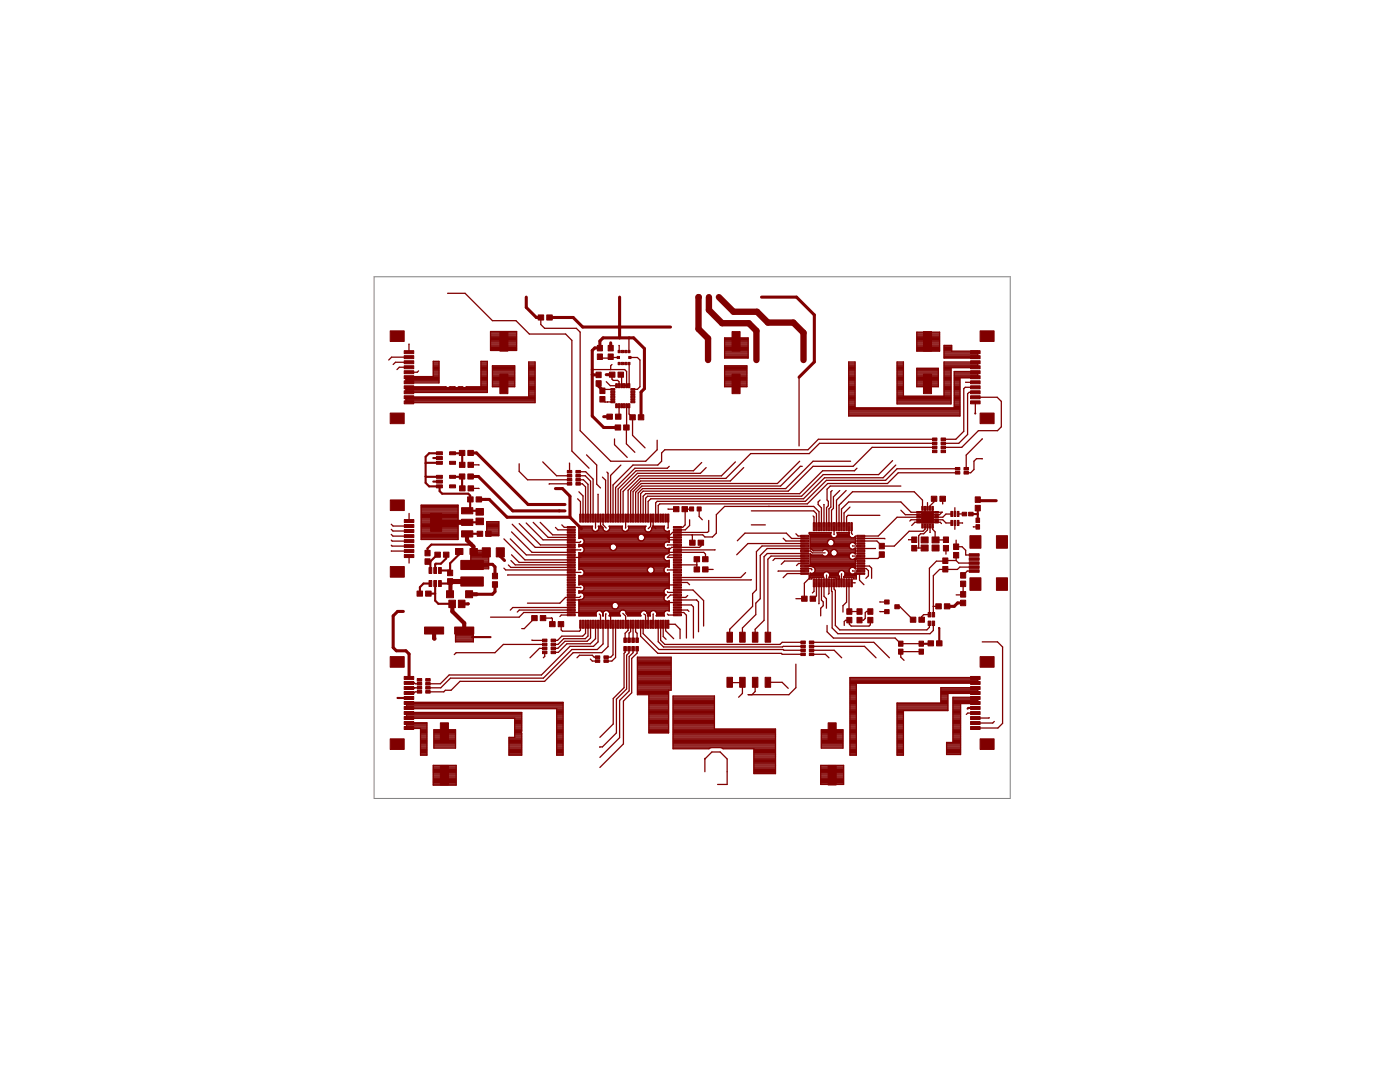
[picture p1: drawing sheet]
<svg xmlns="http://www.w3.org/2000/svg" width="279mm" height="216mm" viewBox="0 0 279 216" stroke-linecap="round" stroke-linejoin="round" font-family="sans-serif">
<g fill="#800000" stroke="#800000" stroke-width=".2">
<path d="M115.7 123.8h.3v1.6h-.3z"/>
<path d="M116.2 123.8h.3v1.6h-.3z"/>
<path d="M116.7 123.8h.3v1.6h-.3z"/>
<path d="M117.2 123.8h.3v1.6h-.3z"/>
<path d="M117.7 123.8h.3v1.6h-.3z"/>
<path d="M118.2 123.8h.3v1.6h-.3z"/>
<path d="M118.7 123.8h.3v1.6h-.3z"/>
<path d="M119.2 123.8h.3v1.6h-.3z"/>
<path d="M119.7 123.8h.3v1.6h-.3z"/>
<path d="M120.2 123.8h.3v1.6h-.3z"/>
<path d="M120.7 123.8h.3v1.6h-.3z"/>
<path d="M121.2 123.8h.3v1.6h-.3z"/>
<path d="M121.7 123.8h.3v1.6h-.3z"/>
<path d="M122.2 123.8h.3v1.6h-.3z"/>
<path d="M122.7 123.8h.3v1.6h-.3z"/>
<path d="M123.2 123.8h.3v1.6h-.3z"/>
<path d="M123.7 123.8h.3v1.6h-.3z"/>
<path d="M124.2 123.8h.3v1.6h-.3z"/>
<path d="M124.7 123.8h.3v1.6h-.3z"/>
<path d="M125.2 123.8h.3v1.6h-.3z"/>
<path d="M125.7 123.8h.3v1.6h-.3z"/>
<path d="M126.2 123.8h.3v1.6h-.3z"/>
<path d="M126.7 123.8h.3v1.6h-.3z"/>
<path d="M127.2 123.8h.3v1.6h-.3z"/>
<path d="M127.7 123.8h.3v1.6h-.3z"/>
<path d="M128.2 123.8h.3v1.6h-.3z"/>
<path d="M128.7 123.8h.3v1.6h-.3z"/>
<path d="M129.2 123.8h.3v1.6h-.3z"/>
<path d="M129.7 123.8h.3v1.6h-.3z"/>
<path d="M130.2 123.8h.3v1.6h-.3z"/>
<path d="M130.7 123.8h.3v1.6h-.3z"/>
<path d="M131.2 123.8h.3v1.6h-.3z"/>
<path d="M131.7 123.8h.3v1.6h-.3z"/>
<path d="M132.2 123.8h.3v1.6h-.3z"/>
<path d="M132.7 123.8h.3v1.6h-.3z"/>
<path d="M133.2 123.8h.3v1.6h-.3z"/>
<path d="M134.4 122.6h1.6v.3h-1.6z"/>
<path d="M134.4 122.1h1.6v.3h-1.6z"/>
<path d="M134.4 121.6h1.6v.3h-1.6z"/>
<path d="M134.4 121.1h1.6v.3h-1.6z"/>
<path d="M134.4 120.6h1.6v.3h-1.6z"/>
<path d="M134.4 120.1h1.6v.3h-1.6z"/>
<path d="M134.4 119.6h1.6v.3h-1.6z"/>
<path d="M134.4 119.1h1.6v.3h-1.6z"/>
<path d="M134.4 118.6h1.6v.3h-1.6z"/>
<path d="M134.4 118.1h1.6v.3h-1.6z"/>
<path d="M134.4 117.6h1.6v.3h-1.6z"/>
<path d="M134.4 117.1h1.6v.3h-1.6z"/>
<path d="M134.4 116.6h1.6v.3h-1.6z"/>
<path d="M134.4 116.1h1.6v.3h-1.6z"/>
<path d="M134.4 115.6h1.6v.3h-1.6z"/>
<path d="M134.4 115.1h1.6v.3h-1.6z"/>
<path d="M134.4 114.6h1.6v.3h-1.6z"/>
<path d="M134.4 114.1h1.6v.3h-1.6z"/>
<path d="M134.4 113.6h1.6v.3h-1.6z"/>
<path d="M134.4 113.1h1.6v.3h-1.6z"/>
<path d="M134.4 112.6h1.6v.3h-1.6z"/>
<path d="M134.4 112.1h1.6v.3h-1.6z"/>
<path d="M134.4 111.6h1.6v.3h-1.6z"/>
<path d="M134.4 111.1h1.6v.3h-1.6z"/>
<path d="M134.4 110.6h1.6v.3h-1.6z"/>
<path d="M134.4 110.1h1.6v.3h-1.6z"/>
<path d="M134.4 109.6h1.6v.3h-1.6z"/>
<path d="M134.4 109.1h1.6v.3h-1.6z"/>
<path d="M134.4 108.6h1.6v.3h-1.6z"/>
<path d="M134.4 108.1h1.6v.3h-1.6z"/>
<path d="M134.4 107.6h1.6v.3h-1.6z"/>
<path d="M134.4 107.1h1.6v.3h-1.6z"/>
<path d="M134.4 106.6h1.6v.3h-1.6z"/>
<path d="M134.4 106.1h1.6v.3h-1.6z"/>
<path d="M134.4 105.6h1.6v.3h-1.6z"/>
<path d="M134.4 105.1h1.6v.3h-1.6z"/>
<path d="M133.2 102.6h.3v1.6h-.3z"/>
<path d="M132.7 102.6h.3v1.6h-.3z"/>
<path d="M132.2 102.6h.3v1.6h-.3z"/>
<path d="M131.7 102.6h.3v1.6h-.3z"/>
<path d="M131.2 102.6h.3v1.6h-.3z"/>
<path d="M130.7 102.6h.3v1.6h-.3z"/>
<path d="M130.2 102.6h.3v1.6h-.3z"/>
<path d="M129.7 102.6h.3v1.6h-.3z"/>
<path d="M129.2 102.6h.3v1.6h-.3z"/>
<path d="M128.7 102.6h.3v1.6h-.3z"/>
<path d="M128.2 102.6h.3v1.6h-.3z"/>
<path d="M127.7 102.6h.3v1.6h-.3z"/>
<path d="M127.2 102.6h.3v1.6h-.3z"/>
<path d="M126.7 102.6h.3v1.6h-.3z"/>
<path d="M126.2 102.6h.3v1.6h-.3z"/>
<path d="M125.7 102.6h.3v1.6h-.3z"/>
<path d="M125.2 102.6h.3v1.6h-.3z"/>
<path d="M124.7 102.6h.3v1.6h-.3z"/>
<path d="M124.2 102.6h.3v1.6h-.3z"/>
<path d="M123.7 102.6h.3v1.6h-.3z"/>
<path d="M123.2 102.6h.3v1.6h-.3z"/>
<path d="M122.7 102.6h.3v1.6h-.3z"/>
<path d="M122.2 102.6h.3v1.6h-.3z"/>
<path d="M121.7 102.6h.3v1.6h-.3z"/>
<path d="M121.2 102.6h.3v1.6h-.3z"/>
<path d="M120.7 102.6h.3v1.6h-.3z"/>
<path d="M120.2 102.6h.3v1.6h-.3z"/>
<path d="M119.7 102.6h.3v1.6h-.3z"/>
<path d="M119.2 102.6h.3v1.6h-.3z"/>
<path d="M118.7 102.6h.3v1.6h-.3z"/>
<path d="M118.2 102.6h.3v1.6h-.3z"/>
<path d="M117.7 102.6h.3v1.6h-.3z"/>
<path d="M117.2 102.6h.3v1.6h-.3z"/>
<path d="M116.7 102.6h.3v1.6h-.3z"/>
<path d="M116.2 102.6h.3v1.6h-.3z"/>
<path d="M115.7 102.6h.3v1.6h-.3z"/>
<path d="M113.2 105.1h1.6v.3h-1.6z"/>
<path d="M113.2 105.6h1.6v.3h-1.6z"/>
<path d="M113.2 106.1h1.6v.3h-1.6z"/>
<path d="M113.2 106.6h1.6v.3h-1.6z"/>
<path d="M113.2 107.1h1.6v.3h-1.6z"/>
<path d="M113.2 107.6h1.6v.3h-1.6z"/>
<path d="M113.2 108.1h1.6v.3h-1.6z"/>
<path d="M113.2 108.6h1.6v.3h-1.6z"/>
<path d="M113.2 109.1h1.6v.3h-1.6z"/>
<path d="M113.2 109.6h1.6v.3h-1.6z"/>
<path d="M113.2 110.1h1.6v.3h-1.6z"/>
<path d="M113.2 110.6h1.6v.3h-1.6z"/>
<path d="M113.2 111.1h1.6v.3h-1.6z"/>
<path d="M113.2 111.6h1.6v.3h-1.6z"/>
<path d="M113.2 112.1h1.6v.3h-1.6z"/>
<path d="M113.2 112.6h1.6v.3h-1.6z"/>
<path d="M113.2 113.1h1.6v.3h-1.6z"/>
<path d="M113.2 113.6h1.6v.3h-1.6z"/>
<path d="M113.2 114.1h1.6v.3h-1.6z"/>
<path d="M113.2 114.6h1.6v.3h-1.6z"/>
<path d="M113.2 115.1h1.6v.3h-1.6z"/>
<path d="M113.2 115.6h1.6v.3h-1.6z"/>
<path d="M113.2 116.1h1.6v.3h-1.6z"/>
<path d="M113.2 116.6h1.6v.3h-1.6z"/>
<path d="M113.2 117.1h1.6v.3h-1.6z"/>
<path d="M113.2 117.6h1.6v.3h-1.6z"/>
<path d="M113.2 118.1h1.6v.3h-1.6z"/>
<path d="M113.2 118.6h1.6v.3h-1.6z"/>
<path d="M113.2 119.1h1.6v.3h-1.6z"/>
<path d="M113.2 119.6h1.6v.3h-1.6z"/>
<path d="M113.2 120.1h1.6v.3h-1.6z"/>
<path d="M113.2 120.6h1.6v.3h-1.6z"/>
<path d="M113.2 121.1h1.6v.3h-1.6z"/>
<path d="M113.2 121.6h1.6v.3h-1.6z"/>
<path d="M113.2 122.1h1.6v.3h-1.6z"/>
<path d="M113.2 122.6h1.6v.3h-1.6z"/>
<path d="M139.1 101.2h.8v.8h-.8z"/>
<path d="M137.6 101.2h.8v.8h-.8z"/>
<path d="M134.4 101.1h1.1v1h-1.1z"/>
<path d="M136.1 101.1h1.1v1h-1.1z"/>
<path d="M106.1 122.8h1.1v1h-1.1z"/>
<path d="M107.8 122.8h1.1v1h-1.1z"/>
<path d="M80.7 135h1.9v.6h-1.9z"/>
<path d="M80.7 136h1.9v.6h-1.9z"/>
<path d="M80.7 137h1.9v.6h-1.9z"/>
<path d="M80.7 138h1.9v.6h-1.9z"/>
<path d="M80.7 139h1.9v.6h-1.9z"/>
<path d="M80.7 140h1.9v.6h-1.9z"/>
<path d="M80.7 141h1.9v.6h-1.9z"/>
<path d="M80.7 142h1.9v.6h-1.9z"/>
<path d="M80.7 143h1.9v.6h-1.9z"/>
<path d="M80.7 144h1.9v.6h-1.9z"/>
<path d="M80.7 145h1.9v.6h-1.9z"/>
<path d="M77.9 131h2.8v2.1h-2.8z"/>
<path d="M77.9 147.4h2.8v2.1h-2.8z"/>
<path d="M80.7 70h1.9v.6h-1.9z"/>
<path d="M80.7 71h1.9v.6h-1.9z"/>
<path d="M80.7 72h1.9v.6h-1.9z"/>
<path d="M80.7 73h1.9v.6h-1.9z"/>
<path d="M80.7 74h1.9v.6h-1.9z"/>
<path d="M80.7 75h1.9v.6h-1.9z"/>
<path d="M80.7 76h1.9v.6h-1.9z"/>
<path d="M80.7 77h1.9v.6h-1.9z"/>
<path d="M80.7 78h1.9v.6h-1.9z"/>
<path d="M80.7 79h1.9v.6h-1.9z"/>
<path d="M80.7 80h1.9v.6h-1.9z"/>
<path d="M77.9 66h2.8v2.1h-2.8z"/>
<path d="M77.9 82.4h2.8v2.1h-2.8z"/>
<path d="M193.7 80h1.9v.6h-1.9z"/>
<path d="M193.7 79h1.9v.6h-1.9z"/>
<path d="M193.7 78h1.9v.6h-1.9z"/>
<path d="M193.7 77h1.9v.6h-1.9z"/>
<path d="M193.7 76h1.9v.6h-1.9z"/>
<path d="M193.7 75h1.9v.6h-1.9z"/>
<path d="M193.7 74h1.9v.6h-1.9z"/>
<path d="M193.7 73h1.9v.6h-1.9z"/>
<path d="M193.7 72h1.9v.6h-1.9z"/>
<path d="M193.7 71h1.9v.6h-1.9z"/>
<path d="M193.7 70h1.9v.6h-1.9z"/>
<path d="M195.6 82.4h2.8v2.1h-2.8z"/>
<path d="M195.6 66h2.8v2.1h-2.8z"/>
<path d="M193.7 145h1.9v.6h-1.9z"/>
<path d="M193.7 144h1.9v.6h-1.9z"/>
<path d="M193.7 143h1.9v.6h-1.9z"/>
<path d="M193.7 142h1.9v.6h-1.9z"/>
<path d="M193.7 141h1.9v.6h-1.9z"/>
<path d="M193.7 140h1.9v.6h-1.9z"/>
<path d="M193.7 139h1.9v.6h-1.9z"/>
<path d="M193.7 138h1.9v.6h-1.9z"/>
<path d="M193.7 137h1.9v.6h-1.9z"/>
<path d="M193.7 136h1.9v.6h-1.9z"/>
<path d="M193.7 135h1.9v.6h-1.9z"/>
<path d="M195.6 147.4h2.8v2.1h-2.8z"/>
<path d="M195.6 131h2.8v2.1h-2.8z"/>
<path d="M99.8 74.7h1.6v3.8h-1.6z"/>
<path d="M99.8 66.2h1.6v3.9h-1.6z"/>
<path d="M184.3 74.7h1.6v3.8h-1.6z"/>
<path d="M184.3 66.2h1.6v3.9h-1.6z"/>
<path d="M146.1 74.7h1.6v3.8h-1.6z"/>
<path d="M146.1 66.2h1.6v3.9h-1.6z"/>
<path d="M165.3 144.2h1.6v3.9h-1.6z"/>
<path d="M165.3 152.7h1.6v3.9h-1.6z"/>
<path d="M87.9 144.2h1.6v3.9h-1.6z"/>
<path d="M87.9 152.7h1.6v3.9h-1.6z"/>
<path d="M185.2 127.9h1.1v1h-1.1z"/>
<path d="M186.9 127.9h1.1v1h-1.1z"/>
<path d="M91.7 96.9h1.1v1.1h-1.1z"/>
<path d="M93.4 96.9h1.1v1.1h-1.1z"/>
<path d="M91.7 92.2h1.1v1.1h-1.1z"/>
<path d="M93.4 92.2h1.1v1.1h-1.1z"/>
<path d="M89.6 119.8h1.3v1.4h-1.3z"/>
<path d="M91.5 119.8h1.3v1.4h-1.3z"/>
<path d="M83.2 117.9h1.1v1.1h-1.1z"/>
<path d="M84.9 117.9h1.1v1.1h-1.1z"/>
<path d="M84.7 125.1h3.8v1.4h-3.8z"/>
<path d="M90.7 125.1h3.9v1.4h-3.9z"/>
<path d="M89.1 117.9h1.4v1.4h-1.4z"/>
<path d="M92.9 117.9h1.4v1.4h-1.4z"/>
<path d="M89.3 113.8h1v1.1h-1z"/>
<path d="M89.3 115.5h1v1.1h-1z"/>
<path d="M90.9 109.5h1.5v1.1h-1.5z"/>
<path d="M93.8 109.5h1.5v1.1h-1.5z"/>
<path d="M84.8 111.5h1v1.1h-1z"/>
<path d="M84.8 109.8h1v1.1h-1z"/>
<path d="M88.5 110.2h1.1v1h-1.1z"/>
<path d="M86.8 110.2h1.1v1h-1.1z"/>
<path d="M96.2 109.3h1.7v1.8h-1.7z"/>
<path d="M99 109.3h1.6v1.8h-1.6z"/>
<path d="M109.1 62.8h1.1v1.1h-1.1z"/>
<path d="M107.4 62.8h1.1v1.1h-1.1z"/>
<path d="M171 114.3h1.6v.3h-1.6z"/>
<path d="M171 113.8h1.6v.3h-1.6z"/>
<path d="M171 113.3h1.6v.3h-1.6z"/>
<path d="M171 112.8h1.6v.3h-1.6z"/>
<path d="M171 112.3h1.6v.3h-1.6z"/>
<path d="M171 111.8h1.6v.3h-1.6z"/>
<path d="M171 111.3h1.6v.3h-1.6z"/>
<path d="M171 110.8h1.6v.3h-1.6z"/>
<path d="M171 110.3h1.6v.3h-1.6z"/>
<path d="M171 109.8h1.6v.3h-1.6z"/>
<path d="M171 109.3h1.6v.3h-1.6z"/>
<path d="M171 108.8h1.6v.3h-1.6z"/>
<path d="M171 108.3h1.6v.3h-1.6z"/>
<path d="M171 107.8h1.6v.3h-1.6z"/>
<path d="M171 107.3h1.6v.3h-1.6z"/>
<path d="M171 106.8h1.6v.3h-1.6z"/>
<path d="M169.8 104.3h.3v1.6h-.3z"/>
<path d="M169.3 104.3h.3v1.6h-.3z"/>
<path d="M168.8 104.3h.3v1.6h-.3z"/>
<path d="M168.3 104.3h.3v1.6h-.3z"/>
<path d="M167.8 104.3h.3v1.6h-.3z"/>
<path d="M167.3 104.3h.3v1.6h-.3z"/>
<path d="M166.8 104.3h.3v1.6h-.3z"/>
<path d="M166.3 104.3h.3v1.6h-.3z"/>
<path d="M165.8 104.3h.3v1.6h-.3z"/>
<path d="M165.3 104.3h.3v1.6h-.3z"/>
<path d="M164.8 104.3h.3v1.6h-.3z"/>
<path d="M164.3 104.3h.3v1.6h-.3z"/>
<path d="M163.8 104.3h.3v1.6h-.3z"/>
<path d="M163.3 104.3h.3v1.6h-.3z"/>
<path d="M162.8 104.3h.3v1.6h-.3z"/>
<path d="M162.3 104.3h.3v1.6h-.3z"/>
<path d="M159.8 106.8h1.6v.3h-1.6z"/>
<path d="M159.8 107.3h1.6v.3h-1.6z"/>
<path d="M159.8 107.8h1.6v.3h-1.6z"/>
<path d="M159.8 108.3h1.6v.3h-1.6z"/>
<path d="M159.8 108.8h1.6v.3h-1.6z"/>
<path d="M159.8 109.3h1.6v.3h-1.6z"/>
<path d="M159.8 109.8h1.6v.3h-1.6z"/>
<path d="M159.8 110.3h1.6v.3h-1.6z"/>
<path d="M159.8 110.8h1.6v.3h-1.6z"/>
<path d="M159.8 111.3h1.6v.3h-1.6z"/>
<path d="M159.8 111.8h1.6v.3h-1.6z"/>
<path d="M159.8 112.3h1.6v.3h-1.6z"/>
<path d="M159.8 112.8h1.6v.3h-1.6z"/>
<path d="M159.8 113.3h1.6v.3h-1.6z"/>
<path d="M159.8 113.8h1.6v.3h-1.6z"/>
<path d="M159.8 114.3h1.6v.3h-1.6z"/>
<path d="M162.3 115.5h.3v1.6h-.3z"/>
<path d="M162.8 115.5h.3v1.6h-.3z"/>
<path d="M163.3 115.5h.3v1.6h-.3z"/>
<path d="M163.8 115.5h.3v1.6h-.3z"/>
<path d="M164.3 115.5h.3v1.6h-.3z"/>
<path d="M164.8 115.5h.3v1.6h-.3z"/>
<path d="M165.3 115.5h.3v1.6h-.3z"/>
<path d="M165.8 115.5h.3v1.6h-.3z"/>
<path d="M166.3 115.5h.3v1.6h-.3z"/>
<path d="M166.8 115.5h.3v1.6h-.3z"/>
<path d="M167.3 115.5h.3v1.6h-.3z"/>
<path d="M167.8 115.5h.3v1.6h-.3z"/>
<path d="M168.3 115.5h.3v1.6h-.3z"/>
<path d="M168.8 115.5h.3v1.6h-.3z"/>
<path d="M169.3 115.5h.3v1.6h-.3z"/>
<path d="M169.8 115.5h.3v1.6h-.3z"/>
<path d="M161.7 119h1.1v1h-1.1z"/>
<path d="M160 119h1.1v1h-1.1z"/>
<path d="M188.2 111.3h1v1.1h-1z"/>
<path d="M188.2 113h1v1.1h-1z"/>
<path d="M176.6 119.7h.8v.8h-.8z"/>
<path d="M176.6 121.6h.8v.8h-.8z"/>
<path d="M178.6 120.7h.9v.8h-.9z"/>
<path d="M188.5 120.5h1.1v1h-1.1z"/>
<path d="M186.8 120.5h1.1v1h-1.1z"/>
<path d="M190.3 108.5h1v1.1h-1z"/>
<path d="M190.3 110.2h1v1.1h-1z"/>
<path d="M183.4 123.1h1.1v1.1h-1.1z"/>
<path d="M181.7 123.1h1.1v1.1h-1.1z"/>
<path d="M171 123.2h1v1.1h-1z"/>
<path d="M171 121.5h1v1.1h-1z"/>
<path d="M173.2 121.5h1v1.1h-1z"/>
<path d="M173.2 123.2h1v1.1h-1z"/>
<path d="M169 121.5h1v1.1h-1z"/>
<path d="M169 123.2h1v1.1h-1z"/>
<path d="M109.7 124h1.1v1.1h-1.1z"/>
<path d="M111.4 124h1.1v1.1h-1.1z"/>
<path d="M150.2 126.2h1.1v1.9h-1.1z"/>
<path d="M150.2 135.1h1.1v2h-1.1z"/>
<path d="M152.7 126.2h1.1v1.9h-1.1z"/>
<path d="M152.7 135.1h1.1v2h-1.1z"/>
<path d="M147.6 126.2h1.1v1.9h-1.1z"/>
<path d="M147.6 135.1h1.1v2h-1.1z"/>
<path d="M145.1 135.1h1.1v2h-1.1z"/>
<path d="M145.1 126.2h1.1v1.9h-1.1z"/>
<path d="M87.5 113.2h.6v1.2h-.6z"/>
<path d="M86.6 113.2h.5v1.2h-.5z"/>
<path d="M85.6 113.2h.6v1.2h-.6z"/>
<path d="M85.6 115.8h.6v1.2h-.6z"/>
<path d="M86.6 115.8h.5v1.2h-.5z"/>
<path d="M87.5 115.8h.6v1.2h-.6z"/>
<path d="M89.7 94.8h1.2v.6h-1.2z"/>
<path d="M89.7 96.8h1.2v.5h-1.2z"/>
<path d="M87.1 94.8h1.2v.6h-1.2z"/>
<path d="M87.1 95.8h1.2v.6h-1.2z"/>
<path d="M87.1 96.8h1.2v.5h-1.2z"/>
<path d="M89.7 90.1h1.2v.6h-1.2z"/>
<path d="M89.7 92.1h1.2v.5h-1.2z"/>
<path d="M87.1 90.1h1.2v.6h-1.2z"/>
<path d="M87.1 91.1h1.2v.6h-1.2z"/>
<path d="M87.1 92.1h1.2v.5h-1.2z"/>
<path d="M92.1 105.9h2.3v1.2h-2.3z"/>
<path d="M92.1 103.6h2.3v1.2h-2.3z"/>
<path d="M92.1 101.3h2.3v1.2h-2.3z"/>
<path d="M85.9 102.4h2.2v3.6h-2.2z"/>
<path d="M95 101.5h1.5v1.3h-1.5z"/>
<path d="M95 103.4h1.5v1.3h-1.5z"/>
<path d="M95.2 106h1.1v1h-1.1z"/>
<path d="M96.9 106h1.1v1h-1.1z"/>
<path d="M93.3 99.1h1.1v1.1h-1.1z"/>
<path d="M95 99.1h1.1v1.1h-1.1z"/>
<path d="M93.4 94.6h1.1v1h-1.1z"/>
<path d="M91.7 94.6h1.1v1h-1.1z"/>
<path d="M93.4 89.9h1.1v1h-1.1z"/>
<path d="M91.7 89.9h1.1v1h-1.1z"/>
<path d="M138.5 111.1h1.1v1h-1.1z"/>
<path d="M140.2 111.1h1.1v1h-1.1z"/>
<path d="M140.2 113.1h1.1v1h-1.1z"/>
<path d="M138.5 113.1h1.1v1h-1.1z"/>
<path d="M83.3 137.8h.9v.5h-.9z"/>
<path d="M85 137.8h.9v.5h-.9z"/>
<path d="M83.3 137h.9v.5h-.9z"/>
<path d="M85 137h.9v.5h-.9z"/>
<path d="M83.3 136.2h.9v.5h-.9z"/>
<path d="M85 136.2h.9v.5h-.9z"/>
<path d="M83.3 135.4h.9v.5h-.9z"/>
<path d="M85 135.4h.9v.5h-.9z"/>
<path d="M187.8 87.4h.9v.5h-.9z"/>
<path d="M186.1 87.4h.9v.5h-.9z"/>
<path d="M187.8 88.2h.9v.5h-.9z"/>
<path d="M186.1 88.2h.9v.5h-.9z"/>
<path d="M187.8 89h.9v.5h-.9z"/>
<path d="M186.1 89h.9v.5h-.9z"/>
<path d="M187.8 89.8h.9v.5h-.9z"/>
<path d="M186.1 89.8h.9v.5h-.9z"/>
<path d="M190.7 94.1h.9v.5h-.9z"/>
<path d="M192.4 94.1h.9v.5h-.9z"/>
<path d="M190.7 93.3h.9v.5h-.9z"/>
<path d="M192.4 93.3h.9v.5h-.9z"/>
<path d="M186 123.9h.5v.9h-.5z"/>
<path d="M186 122.2h.5v.9h-.5z"/>
<path d="M185.2 123.9h.5v.9h-.5z"/>
<path d="M185.2 122.2h.5v.9h-.5z"/>
<path d="M92 115.1h4.5v1.8h-4.5z"/>
<path d="M92 111.8h4.5v1.8h-4.5z"/>
<path d="M193.6 115.3h2.2v2.5h-2.2z"/>
<path d="M193.6 106.9h2.2v2.5h-2.2z"/>
<path d="M198.9 115.3h2.2v2.5h-2.2z"/>
<path d="M198.9 106.9h2.2v2.5h-2.2z"/>
<path d="M193.4 113.7h2v.5h-2z"/>
<path d="M193.4 112.9h2v.5h-2z"/>
<path d="M193.4 112.1h2v.5h-2z"/>
<path d="M193.4 111.3h2v.5h-2z"/>
<path d="M193.4 110.5h2v.5h-2z"/>
<path d="M121.4 70.6h1v1.1h-1z"/>
<path d="M121.4 68.9h1v1.1h-1z"/>
<path d="M121.9 79h.8v.4h-.8z"/>
<path d="M121.9 79.5h.8v.4h-.8z"/>
<path d="M121.9 80h.8v.4h-.8z"/>
<path d="M121.9 78.5h.8v.4h-.8z"/>
<path d="M121.9 78h.8v.4h-.8z"/>
<path d="M121.9 77.5h.8v.4h-.8z"/>
<path d="M123.9 76.6h.3v.8h-.3z"/>
<path d="M123.4 76.6h.3v.8h-.3z"/>
<path d="M122.9 76.6h.3v.8h-.3z"/>
<path d="M124.4 76.6h.3v.8h-.3z"/>
<path d="M124.9 76.6h.3v.8h-.3z"/>
<path d="M125.4 76.6h.3v.8h-.3z"/>
<path d="M125.4 80.6h.3v.8h-.3z"/>
<path d="M124.9 80.6h.3v.8h-.3z"/>
<path d="M124.4 80.6h.3v.8h-.3z"/>
<path d="M123.9 80.6h.3v.8h-.3z"/>
<path d="M123.4 80.6h.3v.8h-.3z"/>
<path d="M122.9 80.6h.3v.8h-.3z"/>
<path d="M125.9 80h.8v.4h-.8z"/>
<path d="M125.9 79.5h.8v.4h-.8z"/>
<path d="M125.9 79h.8v.4h-.8z"/>
<path d="M125.9 78.5h.8v.4h-.8z"/>
<path d="M125.9 78h.8v.4h-.8z"/>
<path d="M125.9 77.5h.8v.4h-.8z"/>
<path d="M119.7 77.4h1v1.1h-1z"/>
<path d="M119.7 79.1h1v1.1h-1z"/>
<path d="M123.3 74.3h1.1v1h-1.1z"/>
<path d="M121.6 74.3h1.1v1h-1.1z"/>
<path d="M122.8 82.6h1.1v1.1h-1.1z"/>
<path d="M121.1 82.6h1.1v1.1h-1.1z"/>
<path d="M183.4 129.5h.9v1h-.9z"/>
<path d="M183.4 127.9h.9v1h-.9z"/>
<path d="M179.3 127.9h.9v1h-.9z"/>
<path d="M179.3 129.5h.9v1h-.9z"/>
<path d="M124.5 127.3h.5v.9h-.5z"/>
<path d="M124.5 129h.5v.9h-.5z"/>
<path d="M125.3 127.3h.5v.9h-.5z"/>
<path d="M125.3 129h.5v.9h-.5z"/>
<path d="M126.1 127.3h.5v.9h-.5z"/>
<path d="M126.1 129h.5v.9h-.5z"/>
<path d="M126.9 127.3h.5v.9h-.5z"/>
<path d="M126.9 129h.5v.9h-.5z"/>
<path d="M191.7 116h1v1.1h-1z"/>
<path d="M191.7 114.3h1v1.1h-1z"/>
<path d="M191.7 119.8h1v1.1h-1z"/>
<path d="M191.7 118h1v1.1h-1z"/>
<path d="M137.6 107.8h1.1v1h-1.1z"/>
<path d="M139.3 107.8h1.1v1h-1.1z"/>
<path d="M175.5 108.4h1v1.1h-1z"/>
<path d="M175.5 110.1h1v1.1h-1z"/>
<path d="M118.8 131.7h.9v.5h-.9z"/>
<path d="M120.5 131.7h.9v.5h-.9z"/>
<path d="M118.8 130.9h.9v.5h-.9z"/>
<path d="M120.5 130.9h.9v.5h-.9z"/>
<path d="M119 74.3h1v1.1h-1z"/>
<path d="M119 76h1v1.1h-1z"/>
<path d="M119.2 68.9h1v1.1h-1z"/>
<path d="M119.2 70.6h1v1.1h-1z"/>
<path d="M98.3 114.4h1v1.1h-1z"/>
<path d="M98.3 116.1h1v1.1h-1z"/>
<path d="M125.5 71.1h.4v.4h-.4z"/>
<path d="M123.2 71.1h.4v.4h-.4z"/>
<path d="M124.7 69.9h.4v.5h-.4z"/>
<path d="M125.3 69.9h.4v.5h-.4z"/>
<path d="M124 69.9h.4v.5h-.4z"/>
<path d="M123.4 69.9h.4v.5h-.4z"/>
<path d="M125.3 72.3h.4v.5h-.4z"/>
<path d="M124.7 72.3h.4v.5h-.4z"/>
<path d="M124 72.3h.4v.5h-.4z"/>
<path d="M123.4 72.3h.4v.5h-.4z"/>
<path d="M108.3 129.9h.9v.5h-.9z"/>
<path d="M110 129.9h.9v.5h-.9z"/>
<path d="M108.3 129.1h.9v.5h-.9z"/>
<path d="M110 129.1h.9v.5h-.9z"/>
<path d="M108.3 128.3h.9v.5h-.9z"/>
<path d="M110 128.3h.9v.5h-.9z"/>
<path d="M108.3 127.5h.9v.5h-.9z"/>
<path d="M110 127.5h.9v.5h-.9z"/>
<path d="M113.2 96.3h.9v.5h-.9z"/>
<path d="M114.9 96.3h.9v.5h-.9z"/>
<path d="M113.2 95.5h.9v.5h-.9z"/>
<path d="M114.9 95.5h.9v.5h-.9z"/>
<path d="M113.2 94.7h.9v.5h-.9z"/>
<path d="M114.9 94.7h.9v.5h-.9z"/>
<path d="M113.2 93.9h.9v.5h-.9z"/>
<path d="M114.9 93.9h.9v.5h-.9z"/>
<path d="M161.5 127.9h.9v.5h-.9z"/>
<path d="M159.8 127.9h.9v.5h-.9z"/>
<path d="M161.5 128.7h.9v.5h-.9z"/>
<path d="M159.8 128.7h.9v.5h-.9z"/>
<path d="M161.5 129.5h.9v.5h-.9z"/>
<path d="M159.8 129.5h.9v.5h-.9z"/>
<path d="M161.5 130.3h.9v.5h-.9z"/>
<path d="M159.8 130.3h.9v.5h-.9z"/>
<path d="M80.7 110.7h1.9v.6h-1.9z"/>
<path d="M80.7 109.7h1.9v.6h-1.9z"/>
<path d="M80.7 108.7h1.9v.6h-1.9z"/>
<path d="M80.7 107.7h1.9v.6h-1.9z"/>
<path d="M80.7 105.7h1.9v.6h-1.9z"/>
<path d="M80.7 106.7h1.9v.6h-1.9z"/>
<path d="M80.7 104.7h1.9v.6h-1.9z"/>
<path d="M80.7 103.7h1.9v.6h-1.9z"/>
<path d="M77.9 99.8h2.8v2.1h-2.8z"/>
<path d="M77.9 113.1h2.8v2.1h-2.8z"/>
<path d="M183.9 102h2.4v2.4h-2.4z"/>
<path d="M182.9 102.1h.8v.3h-.8z"/>
<path d="M182.9 102.6h.8v.2h-.8z"/>
<path d="M182.9 103.1h.8v.3h-.8z"/>
<path d="M182.9 103.6h.8v.3h-.8z"/>
<path d="M182.9 104.1h.8v.3h-.8z"/>
<path d="M184 104.6h.3v.8h-.3z"/>
<path d="M184.5 104.6h.3v.8h-.3z"/>
<path d="M185 104.6h.3v.8h-.3z"/>
<path d="M185.5 104.6h.3v.8h-.3z"/>
<path d="M186 104.6h.3v.8h-.3z"/>
<path d="M186.5 104.1h.8v.3h-.8z"/>
<path d="M186.5 103.6h.8v.3h-.8z"/>
<path d="M186.5 103.1h.8v.3h-.8z"/>
<path d="M186.5 102.6h.8v.2h-.8z"/>
<path d="M186.5 102.1h.8v.3h-.8z"/>
<path d="M186 101h.3v.8h-.3z"/>
<path d="M185.5 101h.3v.8h-.3z"/>
<path d="M185 101h.3v.8h-.3z"/>
<path d="M184.5 101h.3v.8h-.3z"/>
<path d="M184 101h.3v.8h-.3z"/>
<path d="M187.6 99h1.1v1h-1.1z"/>
<path d="M185.9 99h1.1v1h-1.1z"/>
<path d="M194.6 100.8h1v1.1h-1z"/>
<path d="M194.6 99.1h1v1.1h-1z"/>
<path d="M181.9 108.8h1.1v1.1h-1.1z"/>
<path d="M181.9 107.1h1.1v1.1h-1.1z"/>
<path d="M188.3 107.1h1v1.1h-1z"/>
<path d="M188.3 108.8h1v1.1h-1z"/>
<path d="M186 108.8h1.4v1.1h-1.4z"/>
<path d="M186 107.1h1.4v1.2h-1.4z"/>
<path d="M183.8 107.1h1.4v1.2h-1.4z"/>
<path d="M183.8 108.8h1.4v1.1h-1.4z"/>
<path d="M194.8 103.4h.7v.9h-.7z"/>
<path d="M194.8 104.7h.7v.9h-.7z"/>
<path d="M192 102.2h.9v.7h-.9z"/>
<path d="M193.3 102.2h.9v.7h-.9z"/>
<path d="M190.4 103.8h.3v1.1h-.3z"/>
<path d="M191.1 103.8h.3v1.1h-.3z"/>
<path d="M189.8 103.8h.3v1.1h-.3z"/>
<path d="M190.4 102h.3v1.1h-.3z"/>
<path d="M191.1 102h.3v1.1h-.3z"/>
<path d="M189.8 102h.3v1.1h-.3z"/>
<path d="M124.5 84.8h1.1v1h-1.1z"/>
<path d="M122.8 84.8h1.1v1h-1.1z"/>
<path d="M125.7 82.8h1.1v1h-1.1z"/>
<path d="M127.4 82.8h1.1v1h-1.1z"/>
</g>
<g fill="none" stroke="#800000" stroke-width=".42">
<path d="M84.9 95.1h2.8M86.5 96.1h1.2M86.5 91.4h1.2M87.7 90.4h-2.1l-.7 .7v5.3l.7 .6h2.1v1l.5 .5h5.3l.3 .4 .1 3M87.7 92.4h-2.8M90.3 90.4h2l-.1 2.4M90.3 95.1h2h-.1v2.4M92.2 97.5h.1M93.8 99.7h.1M194.6 82.5h.1M85.3 112.1h.6v1.7M85.5 118.4h1.3"/>
<path d="M85.9 116.4h-1.4l-.7 .8v1.4v-.2M86.8 116.4v3.4l.7 .7h2.8M87.3 110.7l-1.5 1.4M87.8 113.8h1.9l.1 .2M89 110.7v.7l-1 1.1h-1l-.2 .1v1.2M89.8 116l.1 .4zM89.9 116.4h-2.1M91.5 110.1v.6l-1.7 1.7v1.9M91.6 110l-.1 .1M91.6 110h.1M93.2 106.5h.1M93.2 106.5h2.6"/>
<path d="M93.2 101.9h2.5l.3 .3-.3-.1M94 108.6l-7.9 .1-.8 .7v1M94.5 110v.1M95.7 104h.3l-.3 .2h-2.5M193.7 102.6h1.4M195.1 101.4v2.4M79.4 139.3h2.2M90.3 120.5h.1M97.9 127.1l-3.7 .1M185.8 128.4l-1.8 .1M187.4 125.3l.1 3.1M194.6 141.3h-1.3l-.2 .1"/>
</g>
<path d="M89.9 116.4l-.1 2.2M93.2 106.5v1.3l1.3 1.3v.9M93.6 118.6h1.5M86.6 125.8l.1 1.6M90.2 120.5l.1 1.5 2.3 2.4v1.4M90.2 120.6h.1" fill="none" stroke="#800000" stroke-width=".83"/>
<g fill="none" stroke="#800000" stroke-width=".25">
<path d="M89.4 58.5h3.4l5.5 5.5h4.7l2.6 2.7h7.3l1.2 1.2v22.1l3.5 3.4M81 77.2h7.9a.63 .63 0 0 0 .9 0h.9a.62 .62 0 0 0 .9 0h.6a.62 .62 0 0 0 .9 0h2.9v-5.1h1.3v6.2h-16.3zM81 75.1h5.5v-3h1.1v4.3h-6.6zM81 76.2h6.6M81 76h6.6M81 75.8h6.6M81 75.5h6.6M81 75.3h6.6M81 79.2h24.5v-7h1.3v8.1h-25.8zM81 80h25.8M81 79.8h25.8M81 79.5h25.8"/>
<path d="M81 79.3h25.8M81 78.2h16.3M81 78h16.3M81 77.7h16.3M81 77.5h16.3M81 77.3h8.2M81.6 73.3h-1.9l-.5 .4M81.6 71.3h-3.5l-.5 .5M81.6 72.3h-2.7l-.4 .4M81.6 68.7v1.6M83.5 74l-.2 .3h-1.7M86.5 75.1h1.1"/>
<path d="M86.5 74.9h1.1M86.5 74.6h1.1M86.5 74.4h1.1M86.5 74.2h1.1M86.5 74h1.1M86.5 73.8h1.1M86.5 73.5h1.1M86.5 73.3h1.1M86.5 73.1h1.1M86.5 72.9h1.1M86.5 72.6h1.1M86.5 72.4h1.1"/>
<path d="M86.5 72.2h1.1M89.6 77.3h1.3M91.4 77.3h1.1M92.9 77.3h4.4M96 77.1h1.3M96 76.9h1.3M96 76.6h1.3M96 76.4h1.3M96 76.2h1.3M96 76h1.3M96 75.8h1.3M96 75.5h1.3"/>
<path d="M96 75.3h1.3M96 75.1h1.3M96 74.9h1.3M96 74.6h1.3M96 74.4h1.3M96 74.2h1.3M96 74h1.3M96 73.8h1.3M96 73.5h1.3M96 73.3h1.3M96 73.1h1.3M96 72.9h1.3"/>
<path d="M96 72.6h1.3M96 72.4h1.3M96 72.2h1.3M97.9 69.8h5.2M97.9 69.5h5.2M97.9 69.3h5.2M97.9 69.1h5.2M97.9 68.9h5.2M97.9 68.6h5.2M97.9 68.4h5.2M97.9 68.2h5.2M97.9 68h5.2"/>
<path d="M97.9 67.8h5.2M97.9 67.5h5.2M97.9 66.1h5.2v3.8h-5.2zM97.9 67.3h5.2M97.9 67.1h5.2M97.9 66.9h5.2M97.9 66.7h5.2M97.9 66.4h5.2M97.9 66.2h5.2M98.3 73h4.4v4.2h-4.4zM98.3 77.1h4.4M98.3 76.9h4.4"/>
<path d="M98.3 76.6h4.4M98.3 76.4h4.4M98.3 76.2h4.4M98.3 76h4.4M98.3 75.8h4.4M98.3 75.5h4.4M98.3 75.3h4.4M98.3 75.1h4.4M98.3 74.9h4.4M98.3 74.6h4.4M98.3 74.4h4.4M98.3 74.2h4.4"/>
<path d="M98.3 74h4.4M98.3 73.8h4.4M98.3 73.5h4.4M98.3 73.3h4.4M98.3 73.1h4.4M105.5 77.1h1.3M105.5 76.9h1.3M105.5 76.6h1.3M105.5 76.4h1.3M105.5 76.2h1.3M105.5 76h1.3M105.5 75.8h1.3"/>
<path d="M105.5 75.5h1.3M105.5 75.3h1.3M105.5 75.1h1.3M105.5 74.9h1.3M105.5 74.6h1.3M105.5 74.4h1.3M105.5 74.2h1.3M105.5 74h1.3M105.5 73.8h1.3M105.5 73.5h1.3M105.5 73.3h1.3M105.5 73.1h1.3"/>
<path d="M105.5 79.1h1.3M105.5 78.9h1.3M105.5 78.6h1.3M105.5 78.4h1.3M105.5 78.2h1.3M105.5 78h1.3M105.5 77.7h1.3M105.5 77.5h1.3M105.5 77.3h1.3M105.5 72.9h1.3M105.5 72.6h1.3M105.5 72.4h1.3"/>
<path d="M107.9 63.4v1.3l.8 .8h6.3l.8 .8v19.6l6.1 6.1h7l2.2-2.3v-1.9M118.2 73.7h6.5l.4 .4v2.9M119.7 71.2l.1 .3h2.2M119.7 69.5v.3M120.2 79.7l.6 .5h1.5M121 76.2l.8 .8h1.2M122 71.3l-.1 .1v-.2v.1h1.5M122.1 72.7l-.2 .3v.7M122.2 74.8l.1-.2-.2 .2v.8l.3 .3h.9l.2 .3v.8M122.3 77.7h-1.8l-.3 .4-.1-.2M123.5 68.9l.1 1.2M123.9 74.8l-.1-.2 .3 .3v2.1"/>
<path d="M124.5 77h.5M125.1 76.9l-.1 .1M125.5 72.5v4.5M125.6 67.4l-.1 2.7M125.7 71.3h1.5l.5 .5v5.4l-.5 .5h-.9M144.6 73h4.5v4.2h-4.5zM144.6 77.1h4.5M144.6 76.9h4.5M144.6 76.6h4.5M144.6 76.4h4.5M144.6 76.2h4.5M144.6 76h4.5"/>
<path d="M144.6 75.8h4.5M144.6 75.5h4.5M144.6 75.3h4.5M144.6 75.1h4.5M144.6 74.9h4.5M144.6 74.6h4.5M144.6 74.4h4.5M144.6 74.2h4.5M144.6 74h4.5M144.6 73.8h4.5M144.6 73.5h4.5M144.6 67.4h4.7v4.1h-4.7z"/>
<path d="M144.6 73.3h4.5M144.6 73.1h4.5M144.6 71.3h4.7M144.6 71.1h4.7M144.6 70.9h4.7M144.6 70.7h4.7M144.6 70.4h4.7M144.6 70.2h4.7M144.6 70h4.7M144.6 69.8h4.7M144.6 69.5h4.7M144.6 69.3h4.7"/>
<path d="M144.6 69.1h4.7M144.6 68.9h4.7M144.6 68.6h4.7M144.6 68.4h4.7M144.6 68.2h4.7M144.6 68h4.7M144.6 67.8h4.7M144.6 67.5h4.7M159.5 75.3v13.7M169.4 77.1h1.2M169.4 76.9h1.2M169.4 76.6h1.2"/>
<path d="M169.4 76.4h1.2M169.4 76.2h1.2M169.4 76h1.2M169.4 75.8h1.2M169.4 75.5h1.2M169.4 75.3h1.2M169.4 75.1h1.2M169.4 74.9h1.2M169.4 74.6h1.2M169.4 74.4h1.2M169.4 74.2h1.2M169.4 74h1.2"/>
<path d="M169.4 73.8h1.2M169.4 73.5h1.2M169.4 73.3h1.2M169.4 73.1h1.2M169.4 72.2h1.2v9.2h19.8v-7.3h4.7v1.3h-3.5v7.6h-22.2zM169.4 80h1.2M169.4 79.8h1.2M169.4 79.5h1.2M169.4 79.3h1.2M169.4 79.1h1.2M169.4 78.9h1.2M169.4 78.6h1.2"/>
<path d="M169.4 78.4h1.2M169.4 78.2h1.2M169.4 78h1.2M169.4 77.7h1.2M169.4 77.5h1.2M169.4 77.3h1.2M169.4 72.9h1.2M169.4 72.6h1.2M169.4 72.4h1.2M179 77.1h1.3M179 76.9h1.3M179 76.6h1.3"/>
<path d="M179 76.4h1.3M179 76.2h1.3M179 76h1.3M179 75.8h1.3M179 75.5h1.3M179 75.3h1.3M179 75.1h1.3M179 74.9h1.3M179 74.6h1.3M179 74.4h1.3M179 74.2h1.3M179 74h1.3"/>
<path d="M179 73.8h1.3M179 73.5h1.3M179 73.3h1.3M179 73.1h1.3M179 80h10.8M179 79.8h10.8M179 79.5h10.8M179 79.3h10.8M179 79.1h10.8M179 78.9h1.3M179 78.6h1.3M179 78.4h1.3"/>
<path d="M179 78.2h1.3M179 78h1.3M179 77.7h1.3M179 77.5h1.3M179 77.3h1.3M179 72.9h1.3M179 72.6h1.3M179 72.4h1.3M183 73.5h4.3v3.7h-4.3zM183 66.3h4.5v3.8h-4.5zM183 77.1h4.3M183 76.9h4.3"/>
<path d="M183 76.6h4.3M183 76.4h4.3M183 76.2h4.3M183 76h4.3M183 75.8h4.3M183 75.5h4.3M183 75.3h4.3M183 75.1h4.3M183 74.9h4.3M183 74.6h4.3M183 74.4h4.3M183 74.2h4.3"/>
<path d="M183 74h4.3M183 73.8h4.3M183 73.5h4.3M183 70h4.5M183 69.8h4.5M183 69.5h4.5M183 69.3h4.5M183 69.1h4.5M183 68.9h4.5M183 68.6h4.5M183 68.4h4.5M183 68.2h4.5"/>
<path d="M183 68h4.5M183 67.8h4.5M183 67.5h4.5M183 67.3h4.5M183 67.1h4.5M183 66.9h4.5M183 66.7h4.5M183 66.4h4.5M188.4 77.1h1.4M188.4 76.9h1.4M188.4 76.6h1.4M188.4 76.4h1.4"/>
<path d="M188.4 76.2h1.4M188.4 76h1.4M188.4 75.8h1.4M188.4 75.5h1.4M188.4 75.3h1.4M188.4 75.1h1.4M188.4 74.9h1.4M188.4 74.6h1.4M188.4 74.4h1.4M188.4 74.2h1.4M188.4 74h1.4M188.4 73.8h1.4"/>
<path d="M188.4 73.5h1.4M188.4 73.3h6.7v-1.1h-6.7v6.9M188.4 73.1h6.7M188.4 78.9h1.4M188.4 78.6h1.4M188.4 78.4h1.4M188.4 78.2h1.4M188.4 78h1.4M188.4 77.7h1.4M188.4 77.5h1.4M188.4 77.3h1.4M188.4 72.9h6.7"/>
<path d="M188.4 72.6h6.7M188.4 72.4h6.7M188.4 68.9h1.5v1.2h5.2v1.4h-6.7zM188.4 71.3h6.7M188.4 71.1h6.7M188.4 70.9h6.7M188.4 70.7h6.7M188.4 70.4h6.7M188.4 70.2h6.7M188.4 70h1.5M188.4 69.8h1.5M188.4 69.5h1.5"/>
<path d="M188.4 69.3h1.5M188.4 69.1h1.5M189.8 73.4v7.2h-10.8v-8.4h1.3v6.9M190.4 77.1h1.2M190.4 76.9h1.2M190.4 76.6h1.2M190.4 76.4h1.2M190.4 76.2h1.2M190.4 76h1.2M190.4 75.8h1.2M190.4 75.5h1.2M190.4 75.3h4.7"/>
<path d="M190.4 75.1h4.7M190.4 74.9h4.7M190.4 74.6h4.7M190.4 74.4h4.7M190.4 74.2h4.7M190.4 80h1.2M190.4 79.8h1.2M190.4 79.5h1.2M190.4 79.3h1.2M190.4 79.1h1.2M190.4 78.9h1.2M190.4 78.6h1.2"/>
<path d="M190.4 78.4h1.2M190.4 78.2h1.2M190.4 78h1.2M190.4 77.7h1.2M190.4 77.5h1.2M190.4 77.3h1.2M192.7 76.3h1.9M194.6 79.3h4.4l.8 .8v5.1l-.7 .7h-3.8l-3.4 3.4h-3.6M194.6 78.3h-1.2l-.3 .3v8.1l-1.8 1.8h-3M194.6 77.3h-2l-.3 .3v8.5l-1.5 1.6h-2.5M81 80.2h25.8M93.9 92.8h1.7"/>
<path d="M94 97.5h1.6M103.6 92.5v1.6l1.7 1.6h8.4M108.3 92.2l2.8 2.7h2.6M113.6 92.4l.1 1.7M113.7 96.5l-4.1 .1M115.3 99.5l.5 .6v3.3M115.4 95.7h1l.9 .9v6.8M115.4 96.5h.8l.7 .7v6.2M115.4 94.9h1.4l1.1 1.1v7.4M115.4 94.1h1.5l1.5 1.5v7.8M115.5 98.1l.9 .9v4.4M117.1 90.8l2 2v3.8l.7 .8"/>
<path d="M119.3 98.6h.1M119.4 98.6v4.8M120.2 95.2l.7 .6v7.6M121.1 94.2l.2 .2v9M122.6 87.6v1.1l2.6 2.6M123.5 81v1.9l-.2 .2h.1M123.9 92.8l-2 2.1v8.5M125.1 81v4.2l-.2 .1 .1 3.3 1.7 1.7M125.5 81v1.6l.7 .7v3.6l2.5 2.5M133.6 93l-.4 .4h-6.5l-3.8 3.9v6.1M140 92.3l-1.6 1.6h-11.4l-3.6 3.7v5.8M140.9 93.3l-1.1 1.1h-12.6l-3.4 3.4v5.6"/>
<path d="M146.8 92.2l-2.8 2.8h-16.5l-3.1 3.1v5.3M148.4 93.3l-2.6 2.7h-18l-1.9 2v5.4M159.6 92l-4.4 4.5h-27.2l-1.7 1.6v5.3M160.1 93h-.4l-3.9 4h-27.7l-1.2 1.2v5.2M163.7 99.8l-.4 .4v.5l.6 .6v3.8M166.1 97.9l-.3 .2v3.1l-.4 .3v3.6M167.6 97.9l-1.3 1.2v2.3l-.4 .4v3.3M168.9 97.9l-2 1.9v5.3M169.4 80.2h1.2M169.4 80.6h1.2M169.4 80.4h1.2M169.4 82.9h22.2"/>
<path d="M169.4 82.6h22.2M169.4 82.4h22.2M169.4 82.2h22.2M169.4 82h22.2M169.4 81.7h22.2M169.4 81.5h22.2M169.4 81.3h1.2M169.4 81.1h1.2M169.4 80.9h1.2M169.8 92h-7.5l-5.5 5.5h-28.6l-.8 .9v5M171 93.4l-.5 .5h-6.3l-4.6 4.6h-30.7l-.5 .5v4.4M178.1 91.9l-2.8 2.8h-11l-4.3 4.3h-30.8l-.4 .4v4"/>
<path d="M178.8 92.8l-2.6 2.5h-11.7l-4.1 4.2h-30.5l-.6 .6v3.3M179 80.2h10.8M179 80.4h10.8M179.8 97h-14.1l-.6 .6v2.2l.2 .2v.9l-.3 .4v3.8M186.4 99.5v.7l-.8 .7v.5M186.5 87.7h-23.2l-2.1 2h-28.5l-.7 .7v1.6l-.7 .8h-5l-4 4v6.6M186.5 89.3h-12.4l-3.8 3.7h-8l-5 5h-28.9l-.6 .5v4.9M186.5 88.5h-22.9l-2.1 2h-11.7l-4.9 5h-17.2l-2.4 2.3v5.6M188.1 99.5l.1 1M190.4 80.2h1.2M190.4 80.6h1.2M190.4 80.4h1.2"/>
<path d="M190.4 81.3h1.2M190.4 81.1h1.2M190.4 80.9h1.2M191.1 94.3h-11.8l-2.2 2.2h-11.9l-4.1 4h-29.4l-.3 .4v2.5M191.1 93.5h-12.1l-2.3 2.3h-11.8l-4.2 4.2h-29.6l-.2 .3v3.1M194.6 80.3v2.2M196 87.6l-3.2 3.2v2.7M196 91.6l-1.1-.1-.5 .5v1.7l-.7 .6h-.9M78.1 105.6l.3 .4h3.2M78.1 108.8l.2 .2h3.3M78.1 106.6l.3 .4h3.2M78.1 107.8l.2 .2h3.3"/>
<path d="M78.1 104.6l.3 .4h3.2M78.1 109.9v.1M78.1 110h3.5M81.6 102.4v1.6M81.6 111v1.4M84.1 100.8h7.3v6.9h-7.3zM84.1 107.5h7.3M84.1 107.3h7.3M84.1 107.1h7.3M84.1 106.8h7.3M84.1 106.6h7.3M84.1 106.4h7.3"/>
<path d="M84.1 106.2h7.3M84.1 106h7.3M84.1 105.7h7.3M84.1 105.5h7.3M84.1 105.3h7.3M84.1 105.1h7.3M84.1 104.9h7.3M84.1 104.6h7.3M84.1 104.4h7.3M84.1 104.2h7.3M84.1 104h7.3M84.1 103.7h7.3"/>
<path d="M84.1 103.5h7.3M84.1 103.3h7.3M84.1 103.1h7.3M84.1 102.8h7.3M84.1 102.6h7.3M84.1 102.4h7.3M84.1 102.2h7.3M84.1 102h7.3M84.1 101.7h7.3M84.1 101.5h7.3M84.1 101.3h7.3M84.1 101.1h7.3"/>
<path d="M84.1 100.9h7.3M94 110h3.5M94 112h3.5M94 109.8h3.5v3.7h-3.5zM94 113.3h3.5M94 113.1h3.5M94 112.9h3.5M94 112.6h3.5M94 112.4h3.5M94 112.2h3.5M94 111.7h3.5M94 111.5h3.5"/>
<path d="M94 111.3h3.5M94 111.1h3.5M94 110.8h3.5M94 110.6h3.5M94 110.4h3.5M94 110.2h3.5M97.1 104.1h2.4v2.7h-2.4zM97.1 106.6h2.4M97.1 106.4h2.4M97.1 106.2h2.4M97.1 106h2.4M97.1 105.7h2.4"/>
<path d="M97.1 105.5h2.4M97.1 105.3h2.4M97.1 105.1h2.4M97.1 104.9h2.4M97.1 104.6h2.4M97.1 104.4h2.4M97.1 104.2h2.4M100.6 113.4l.3 .3h13.1M100.6 107.5l4.2 4.2h9.2M101.5 112.7l.4 .5h12.1M101.8 107.5l3.2 3.2h9M102 111.8l.8 .9h11.2"/>
<path d="M102.1 110.7l1.5 1.5h10.4M102.1 106.1l4.1 4.1h7.8M102.2 104.6l4.6 4.6h7.2M103.6 104.5l4.2 4.2h6.2M105 104.4l3.4 3.3h5.6M106.4 104.2l3 3h4.6M107.8 104.2l2.5 2.5h3.7M110.8 105.2l.5 .5h2.7M112.1 104.7l.5 .5h1.4M114 117.2l1.9 .1M114 114.2l1.9 .1M114 111.2h1.9"/>
<path d="M114 114.7l-12.7 .1M114 119.7h18.7M115.5 118.2h17M115.5 107.3h11.8M115.5 107.1h11.8M115.5 106.8h11.9M115.5 106.6h12.2M115.5 106.4h18.1M115.5 106.2h18.1M115.5 106h3M115.5 105.7h2.8M115.5 105.5h2.7"/>
<path d="M115.5 105.3h2.7M115.5 105.1h2.7M115.5 112h18.1M115.5 113.5h13.7M115.5 113.3h13.9M115.5 113.1h18.1M115.5 112.9h18.1M115.5 112.6h18.1M115.5 112.4h18.1M115.5 112.2h18.1M115.5 111.7h17.3M115.5 111.5h17.1"/>
<path d="M115.5 111.3h17M115.5 111.1h17M115.5 110.8h17.1M115.5 110.6h17.3M115.5 110.4h17.9M115.5 115.5h18.1M115.5 114.9h.1M115.5 115.3h18.1M115.5 115.1h18.1M115.5 109.1h.1M115.5 108.9h6.3M115.5 120h17.5"/>
<path d="M115.5 114.8v1.9l.3-.1M115.5 118h17M115.5 116.6h18.1M115.5 116.4h18.1M115.5 116.2h18.1M115.5 116h18.1M115.5 115.7h18.1M115.5 119.7l.2 .1M115.8 118l-.3-.1v.5a.69 .69 0 0 1 .8 0 .69 .69 0 0 1 .3 .7M115.9 111.2h.1M115.9 109.7h-1.9M115.9 119l-.2 .2h-2.8l-1.2 1.2h-6.4"/>
<path d="M115.9 108l-.2 .2h-1.7M116.1 116.6a.68 .68 0 0 1 .5 .7 .68 .68 0 0 1-.5 .7M116.2 114.9h17.4M116.2 109.1h5.5M116.2 108.6h5.8M116.3 119.5l-.8 .1v3.3h3.5l-.1-.3M116.3 119.5h16.2M116.3 118.4h16.3M116.4 107.5h11M116.4 110.2h24.1l.3 .4v1M116.4 113.7h12.8M116.4 117.8h16.2"/>
<path d="M116.4 116.9h17.2M116.5 108.4a.7 .7 0 0 1-1 .2v.5a.67 .67 0 0 1 1 .2M116.5 114.6h17.1M116.5 109.3h5.2M116.5 108.4h16.1M116.5 114.6a.72 .72 0 0 1-1 .2M116.5 109.3l.1 .2M116.5 119.3h16M116.5 114h12.7M116.5 107.7h11M116.5 110h17.1M116.5 118.6h16.3"/>
<path d="M116.6 117.5h16.2M116.6 117.1h17M116.6 114.2h12.8M116.6 108h17M116.6 114.4h17M116.6 109.5h5.2M116.6 109.7h5.4M116.6 108.2h16.3M116.6 109.5a.69 .69 0 0 1-.3 .8 .69 .69 0 0 1-.8 0v3.4a.69 .69 0 0 1 .8 0 .69 .69 0 0 1 .3 .7M116.6 119.1l-.3 .4M116.6 114.4l-.1 .2M116.6 108.2l-.1 .2"/>
<path d="M116.6 119.1h16M116.6 118.9h16.1M116.6 117.3h17M118.9 103.4l-.1 2M119.1 106h1.6M119.4 105.7l.1-.2-.1-.5h.6l.3 .3 .1 .4M119.4 105.7h1M119.4 105.7a.69 .69 0 0 1-1 .2 .69 .69 0 0 1-.1-.9h-2.8v2.5a.69 .69 0 0 1 .8 0 .69 .69 0 0 1 .3 .7M119.4 105.1h.7M119.5 105.5h.8M119.5 105.3h.8M119.8 103.4v1.6"/>
<path d="M120.4 103.4v1.3l.6 .7M120.4 105.7a.68 .68 0 0 0 1.2 0M121.3 106h3.2M121.6 105.7h2.6M121.6 105.7l.1-.2-.1-.5h2.6v.7M121.6 105.1h2.6M121.7 105.5h2.4M121.7 105.3h2.4M121.7 109.3a.66 .66 0 0 0 1.1 .4M122 108.6l.3-.1 .5 .1M122 108.6l-.2 .2-.1 .5M122.8 109.7h10.8"/>
<path d="M122.8 108.6l.3 .4v.3M122.8 108.6h9.7M123 109.5h10.6M123 108.9h9.5M123.1 109.3h9.6M123.1 109.1h9.5M123.1 109.3l-.3 .4M124.2 105.7a.68 .68 0 0 0 1.2 0M124.9 103.4l-.1 2M125.1 106h3.8M125.4 105.7h3.4M125.4 105.7l.1-.2-.1-.5h3.5a.68 .68 0 0 0-.2 .7 .68 .68 0 0 0 .5 .5"/>
<path d="M125.4 105.1h3.4M125.5 105.5h3.2M125.5 105.3h3.2M127.4 106.9a.68 .68 0 0 1 1.1 0M127.4 106.9a.72 .72 0 0 0 .4 1M128.2 106.6h5.4M128.5 107.7h5.1M128.5 106.8h5.1M128.5 106.9a.69 .69 0 0 1-.4 1M128.6 107.5h5M128.6 107.1h5M128.7 107.3h4.9"/>
<path d="M129.8 113.1a.69 .69 0 0 0-.6 .6 .69 .69 0 0 0 .6 .7M129.9 106h3M129.9 103.4v1.6l-.5 .5M130 105.7h2.6M130 113.1a.69 .69 0 0 1 .6 .6 .69 .69 0 0 1-.6 .7M130 105.5h2.5M130.1 105.3h2.4M130.3 105.1h2.3M130.3 103.4v1.5l.6 .6M130.4 114.2h2.3M130.4 113.3h2.3M130.5 114h2"/>
<path d="M130.5 113.5h2M130.6 113.7h1.9M132.5 111.1a.69 .69 0 0 0 .3 .7 .69 .69 0 0 0 .8 0v1.4l-.3-.1M132.5 118.2l.3 .4M132.6 108.4a.69 .69 0 0 0 .1 .9 .69 .69 0 0 0 .9 .1v.9l-.8 .3M132.6 105.7a.68 .68 0 0 0 1 .2v2.3a.68 .68 0 0 0-1 .2M132.6 105.7l-.1-.2 .1-.5h-2.3l-.3 .4a.7 .7 0 0 1-.5 .8M132.8 110.6l-.3 .5M132.8 118.6l.2 .1a.68 .68 0 0 0-.4 1 .68 .68 0 0 0 1 .2v2a.69 .69 0 0 0-1.1 .5M133.1 113.1a.69 .69 0 0 0-.6 .6 .69 .69 0 0 0 .6 .7M133.2 118.1l.1 .1h1.9M133.2 107.3l.4 .4h1.6"/>
<path d="M133.3 101.6h1.7M133.3 114.4l.3-.1v3.2a.69 .69 0 0 0-.8 0 .69 .69 0 0 0-.3 .7M133.3 103.4v1.9l-.1 .1M133.4 120h.2M133.5 106h.1M133.5 108.2h.1M135.2 113.7h-2M135.2 110.7h-1.5l-.5 .5h2M135.2 116.2h2l.4 .5M135.2 107.2l-2 .1M135.2 108.7l-2 .1M135.2 112.7h3.9"/>
<path d="M135.2 118.7h-1.4l-.6 .6M135.2 119.7h3.8l.4 .4v6M135.2 117.7h3.1l2.1 2.1v5.1M135.2 116.7l-1.8 .1M137.2 118.8l-.4 .4h-1.6M137.6 103.7v1.2l-.8 .8h-1.6M138 101.6h-1.3v3.1l-.5 .5h-1M138.1 106.7l.1 1.6M138.1 106.8h.1M139.1 111.6v2M139.5 101.6v1.5l.7 .6M139.9 108.3v.6l-.3 .3h-5.6l-.6 .6 .1 .4"/>
<path d="M140.8 113.6h1.5M141.4 103.8v2.2l-.2 .2h-7l-1 1.1M142.7 109.7h-7.5M148.8 114.3l-1 .9h-12.6M149.9 101.9h12.5l.5 .6v2.6M149.9 115.7h-14.7M149.9 104.7h2.8M156.3 107.4l.5 .5h3.8M158.8 106.5l.5 .5h1.3M160.6 113.9l-5.3 .1M160.6 109.5h-7.5l-1.4 1.3v8.7l-.9 .9v2.2l-2.6 2.7v1.8M160.6 113.5h1.2l.2 .2"/>
<path d="M160.6 114.4h-3.5l-.8 .9M160.6 109.9h1.2l.3 .4h2.6M160.6 111h-6.7l-.7 .6v15.5M160.6 108.9h-8.5l-1.1 1.2v7.6l-.8 .7v2.6l-4.6 4.6v1.5M160.6 112h-4l-.7 .6M160.6 112.4h-1.2l-.4 .5M160.6 111.4h-6l-.3 .4M160.6 107.4h-2.6l-1.1-1h-8.2l-1.5 1.5M160.6 110.4h-7.5l-.6 .7v12.7l-1.8 1.8v1.5M160.6 108.5h-11.3l-2.3 2.2M161.5 106.4h4.3M161.5 106.5v-.2h4.4a.69 .69 0 0 0 .6 1 .69 .69 0 0 0 .5-1h2.5a.7 .7 0 0 0 .3 .9 .7 .7 0 0 0 .9-.2"/>
<path d="M161.5 113l9.2 .1M161.5 112.9v.1M161.5 106.5h.1M161.5 115.3h.6M161.5 115.1h2.8M161.5 106.5l.2 .2v2.8h8.1M161.5 113h.1M161.6 106.6h4.2M161.7 107.7h3.7M161.7 107.5h9M161.7 107.3h4.6M161.7 107.1h4.2"/>
<path d="M161.7 106.8h4.1M161.7 112h9M161.7 108h3.5M161.7 112.6h9M161.7 112.4h9M161.7 112.2h9M161.7 111.7h9M161.7 111.5h8.1M161.7 111.3h7.8M161.7 111.1h7.8M161.7 110.8h2.6M161.7 110.6h.2"/>
<path d="M161.7 114.4h2.6M161.7 114.6h2.6M161.7 109.3h7.9M161.7 109.1h7.8M161.7 108.9h3.7M161.7 108.6h3.5M161.7 108.4h3.4M161.7 108.2h3.4M161.8 112.9h-1.2M161.8 115.1l-1.3 1.3v3.1h-1.7M161.9 114.4l-.2-.1-.2 .6M161.9 109.5l.4 .4h1.8l.2-.2"/>
<path d="M162.1 113.1a.69 .69 0 0 1 .6 .6 .69 .69 0 0 1-.6 .7M162.1 109.7h2.2M162.3 103l.2 .1v2M162.5 116.3v1.7l-.4 .3M162.5 114.2h2M162.5 113.3h7.3M162.6 114h5M162.6 113.5h6.9M162.7 113.7h6.8M162.9 116.3v2.6l-.5 .6h-.2M163.4 105.1v-3l-1-1.1h-17.8l-1.6 1.7v3.7l-.8 .7h-1.5l-.4-.4h-5.1M163.4 116.3v4.2"/>
<path d="M163.9 116.3v3.4l.4 .4v.8l-.5 .5v1.5M164.3 114.9h-2.8M164.3 109.7l.2-.1 .6 .1M164.4 114.4a.65 .65 0 0 0 0 .8h-2.2l-.2 .3h-.5v-.6M164.4 100.7h.1M164.4 100.7v4.4M164.4 116.3v2.7l.5 .5v1.9M164.5 114.2l.3-.1 .5 .1M164.5 114.2l-.1 .2M164.9 114.8l.1 1.5M165.1 109.7l.1 .2M165.1 109.7h1"/>
<path d="M165.1 110.8h.9M165.1 108.4a.69 .69 0 0 1 .7-.8 .69 .69 0 0 1 .7 .8M165.1 108.4l.3 .5M165.2 109.9a.68 .68 0 0 1-.1 1 .68 .68 0 0 1-1-.2h-2.1l-.3-.3v2.3l-.2 .2M165.2 110h.7M165.3 110.6h.6M165.3 114.2h2.1M165.3 114.2l.2 .2M165.4 110.4h.4M165.4 110.2h.4M165.4 108.9l.3 .1 .5-.1M165.4 116.3v2.1l-.1 .2"/>
<path d="M165.5 114.4h1.8M165.5 114.4a.61 .61 0 0 1-.1 .8h1.3l.2 .3h.6v-.5l-.2-.4M165.5 115.1h2M165.6 114.9h1.8M165.6 114.6h1.7M165.9 116.3v1.6l.2 .2v7.2l1.1 1.1h18.4l.7-.6v-1.4M166.1 109.7l.2-.1 .5 .1M166.1 109.7a.69 .69 0 0 0-.2 1 .69 .69 0 0 0 .9 .2 .69 .69 0 0 0 .2-1M166.2 108.9h3.3M166.2 107.7h4.5M166.4 108.6h3.1M166.4 108h4.3"/>
<path d="M166.5 105.1v1.6M166.5 116.3v1.2l.2 .3v7l.9 .9h17.4l.5-.5v-.8M166.5 108.4l-.3 .5M166.5 108.4h3.2M166.5 108.2h4.2M166.6 107.3h3.4M166.8 115.3h.7M166.8 109.7l.2 .2M166.8 109.7h3.9M166.9 110.8h2.6M167 107.1h2.6M167 110h3.7"/>
<path d="M167 110.6h2.5M167.1 106.8h2.4M167.1 106.4h2.4M167.1 106.6h2.4M167.1 110.4h2.6M167.1 110.2h3.6M167.3 114.6a.69 .69 0 0 1 .7-.8 .69 .69 0 0 1 .7 .8M168 114.5l-.1 1.8M168.4 115.1h.1M168.4 115.1h2.5M168.4 114h1.1M168.6 114.9h2.3"/>
<path d="M168.6 114.2h.9M168.7 114.4h1M168.7 114.6l-.3 .5M168.7 114.6h2.2M169 116.3v3.8l-.8 .8v1.2M169.4 116.3v5.6l2.1 .1M169.4 105.1v1.3M169.5 109.1l.1 .2M169.5 111.1l.3 .4M169.6 109.3a.72 .72 0 0 0 1.1 0v1.2a.7 .7 0 0 0-.8-.2 .7 .7 0 0 0-.4 .8M169.6 101.2l-1.2 1.2v2.7M169.8 113.3a.67 .67 0 0 0-.2 1 .67 .67 0 0 0 1 0l.3 .1"/>
<path d="M169.8 113.3l.2-.1 .5 .1M169.9 105.1v1.3l.2 .2M169.9 116.3h.7M170.1 113.9h1.7M170.1 111h1.7M170.1 111h.1M170.1 108.9h1.7M170.3 107.3h.4M170.3 115.3h.6M170.4 109.5h.3M170.5 111.5h.4M170.5 113.3h.2"/>
<path d="M170.5 110.4h.2M170.5 114.4h.4M170.6 108.4h.1M170.6 107.1h.1M170.7 112.9h-9.2M170.7 107v1.5M170.7 108.5h.1M170.7 108.6a.69 .69 0 0 0-.8-.3 .69 .69 0 0 0-.4 .8M170.9 111.4h.1M170.9 111.5l-.2 .2v1.8l-.2-.2M170.9 111.4v.1M170.9 114.4v1.1h-.5l-.2-.3h-1.8v-.1"/>
<path d="M170.9 111.4h-.2a.67 .67 0 0 1-.9 .1M171.6 114.4l-.1 1.4 .9 .9M171.8 113.5h1.1l.4 .4v1l-.5 .5M171.8 112.9h1.7l.4 .5v2M171.8 107.4l4.8 .1M171.8 114.4h-1l-.2 .2M174.7 109.4l-2.9 .1M175.6 102.8h-6.4l-.2 .3v2M176 110.7l-.8 .7h-4.4l-.3 .3M179.8 101.8l.9 .9h2.6M181.3 107.7h1.2M182.5 109.3h2"/>
<path d="M183.3 102.2h-1.5l-2-2h-10.4l-1.5 1.4v3.5M183.3 103.7h-1.5l-.2 .3M183.3 103.2h-4.3l-3.7 3.8h-3.5M183.3 104.2h-.7l-.7 .7M184.1 101.4v-1.6l-1.6-1.7h-12.4l-2.7 2.7v4.3M184.6 102.3h.1M184.6 101.4v1.3M184.6 105v.6l-.4 .4h-2.8l-2.9 3h-2.5l-1-1.1h-3.2M185.1 105v.7l-.8 .8h-.6l-.4 .4v2.4M185.1 100.3v1.1M185.6 105v1.3M186.1 105v.6l.5 .5v1.7l2.2-.1"/>
<path d="M186.1 101.4v.8l-1 1-.6-.6M186.9 103.7h1.3l.6 .7h1.1M186.9 102.2h1.1l-.5 .5h-.6M186.9 104.2h.7l.3 .3M188.7 111.8l-.2 .2h-1.6l-1.4 1.4v9.3M188.7 111.8v.1M188.7 113.6h.1M188.7 111.8h2.1M188.8 109.4v1.2M189.9 102.6h-1.1l-.6 .6h-1.3M189.9 102.6h.1M189.9 104.4h.1"/>
<path d="M190.6 101.3v1.3M190.6 104.4v1.2M190.8 107.8v1.3h1.2l.7 .7v.9h1.7M190.8 110.8v1M190.8 111.8l.5 .6h3.1M191.2 104.4h.9M191.2 102.6h1.3M192.1 104.4h.1M192.2 116.5v2.2h-1.4M194.2 105.1h.9M194.4 113.2h-2.8l-.5 .4h-3.6l-1.2 1.3v7.8M194.4 113.9h-1.4l-.8 .9"/>
<path d="M81.6 136.3l2.1 .1M81.6 135.1v.2M81.6 135.2h.1M83.7 137.2l-2.1 .1M83.7 138h-.9l-.2 .3h-1M90.9 125.3h3.6v2.8h-3.6zM90.9 128h3.6M90.9 126.4h3.6M90.9 127.7h3.6M90.9 127.5h3.6M90.9 127.3h3.6M90.9 127.1h3.6"/>
<path d="M90.9 126.9h3.6M90.9 126.6h3.6M90.9 126.2h3.6M90.9 126h3.6M90.9 125.8h3.6M90.9 125.5h3.6M106.2 127.7l2.5 .1M106.7 123.3l-2.1 2.1h-.5M108.4 123.3h1.7l.1 .1v1.1M108.7 128.6h-8.2l-1.7 1.6h-7.8l-.3 .4M108.7 129.4h-1l-1.9 1.9M108.7 130.2v.8l-.3 .3"/>
<path d="M112 124.5h.1M112 124.5v1.2l.2 .2h3.5l.1-.2v-1.1M112 124.5v.1M114 122.7h-2l-.3 .3M114 121.2h-11.7l-.5 .6M114 121.7h-10.4l-.4 .4M115.5 122.6h3.4M115.5 121.1h6.6M115.5 121.8h8.6M115.5 120.2h18.1M115.5 121.5h18.1M115.5 122.9h3.5"/>
<path d="M115.5 122.4h3.4M115.5 122.2h3.5M115.5 122h3.7M115.5 121.3h6.8M115.5 120.9h6.6M115.5 120.6h6.6M115.5 120.4h6.8M115.6 122.2h-11.1l-.9 .9h-5.7M115.6 122.2l.1 .1M116.9 124.6v1.8l-.6 .5h-4.2l-.8 .9h-.9M117.3 124.6v2.3l-.5 .5h-4.3l-1.1 1.2h-1M117.8 131.5l.4 .4h1.1"/>
<path d="M117.9 124.6v2.7l-.7 .7h-4.4l-1.5 1.4h-.9M118.9 124.6v2.8l-1.1 1.1h-4.7l-1.7 1.7h-1M118.9 122.4v.2M119.2 121.9l.3-.1 .5 .1M119.2 121.9l-.3 .5M119.3 131.1h-.7l-.4-.4h-2.5l-.6 .6M119.4 124.6v3.5l-1 .9h-4.7l-5.6 5.7h-18.5l-1.7 1.7h-2.5M119.6 122.5l.2 .3v1.8M120 121.9l.3 .5M120 122h.6M120.2 122.2h.2M120.3 122.6h.1"/>
<path d="M120.3 122.4v.5h.1l-.1-.3M120.3 122.9h.1M120.3 122.4h.1M120.3 122.4v.2M120.4 124.6v3.9l-1.2 1.1h-5.1l-5.7 5.7h-18.5l-1.9 1.9h-2.6M120.6 121.9l.3-.1 .5 .1M120.6 121.9l-.3 .5M121 122.5h-.1v2.1M121.3 124.6v4.4l-1.2 1.2h-5.7l-5.7 5.8h-16.9l-1.8 1.7h-1.1l-.3 .3h-3.2M121.4 121.9l.3 .5M121.4 122h2.4M121.6 122.9h2.2"/>
<path d="M121.6 122.2h2.1M121.7 122.6h2M121.7 122.6l-.1 .3h2.2a.68 .68 0 0 1 .3-1.2 .68 .68 0 0 1 .9 .8l.3 .4h2.6l-.1-.3M121.7 122.4v.2M121.7 122.4h1.9M121.9 122.8v1.8M122.3 124.6v6.1l-.4 .4h-.9M122.6 120.2a.68 .68 0 0 0-.5 .7 .68 .68 0 0 0 .5 .6M122.9 124.6v6.6l-.8 .7h-1.1M122.9 120.2a.68 .68 0 0 1 .6 .7 .68 .68 0 0 1-.6 .6M123.3 121.3h10.3M123.3 120.4h10.3"/>
<path d="M123.4 121.1h10.2M123.4 120.6h10.2M123.4 120.9h10.2M124.3 122.4l.6 .5v1.7M124.5 121.8h9.1M124.8 129.5v.7l-.3 .2v6.8l-2.1 2.2v5.1l-2.7 2.6M124.8 122h3.3M124.9 122.2h3M125 122.4h2.8M125.1 122.6h2.7M125.3 122.9h2.6M125.3 124.6v1.2l-.5 .6v1.3"/>
<path d="M125.5 129.5v.8l-.4 .4v6.8l-2.1 2v6.7l-2.8 2.8h-.5v.1M125.9 124.6v1.4l-.4 .3v1.4M126.3 124.6v3.1M126.3 129.5v.7l-.7 .8v6.9l-1.9 1.9v7.4l-4 3.9M126.3 127.7h.1M126.9 124.6v1.5l.2 .3v1.3M127.1 129.5v.8l-1 1.1v6.8l-1.7 1.7v8.5l-4.7 4.7M127.2 136.2h6.7M127.2 137.7h6.7v-6.6h-6.7v7.5h6.2M127.2 135.3h6.7M127.2 136h6.7M127.2 138.4h6.2"/>
<path d="M127.2 138.2h6.2M127.2 138h6.2M127.2 137.5h6.7M127.2 137.3h6.7M127.2 137.1h6.7M127.2 136.8h6.7M127.2 136.6h6.7M127.2 136.4h6.7M127.2 135.7h6.7M127.2 135.5h6.7M127.2 135.1h6.7M127.2 134.9h6.7"/>
<path d="M127.2 134.6h6.7M127.2 134.4h6.7M127.2 134.2h6.7M127.2 134h6.7M127.2 133.7h6.7M127.2 133.5h6.7M127.2 133.3h6.7M127.2 133.1h6.7M127.2 132.8h6.7M127.2 132.6h6.7M127.2 132.4h6.7M127.2 132.2h6.7"/>
<path d="M127.2 132h6.7M127.2 131.7h6.7M127.2 131.5h6.7M127.2 131.3h6.7M127.8 122.4v.2M127.8 122.4a.69 .69 0 0 1 .7-.6 .69 .69 0 0 1 .7 .6M127.8 124.6v2.3l3.5 3.5h24.6l.2 .2h4.2M128.4 124.6v1.8l3.1 3.2h24.8l.1 .2h3.9M128.5 122.5l.3 .2v1.9M128.9 122h1.1M129.1 122.2h.7M129.2 122.4l.1 .4"/>
<path d="M129.2 122.4h.5M129.3 122.6h.4M129.3 122.9h.5M129.3 122.8v.1M129.5 122.6l-.2 .2v1.8M129.5 140h3.9M129.5 139.7h3.9M129.5 139.5h3.9M129.5 139.3h3.9M129.5 139.1h3.9M129.5 138.9h3.9M129.7 122.4a.69 .69 0 0 1 .7-.6 .69 .69 0 0 1 .7 .6"/>
<path d="M129.7 122.6l.1 .3h-.5M129.7 122.4v.2M130.4 122.5l-.1 2.1M130.8 122h2M131 122.9h1.6M131 122.2h1.6M131.1 122.6h1.4M131.1 122.6l-.1 .3h1.6l-.1-.3M131.1 122.4v.2M131.1 122.4h1.4M131.4 124.6v3.4l1 1.1h23.8l.1-.1h4M131.8 124.6v3.2l.9 .8h23l.4-.4h4.2"/>
<path d="M132.4 124.6v2.4l.5 .6M132.5 122.4v.2M132.8 124.6v1.3l1.7 1.5M133.2 122.5l.2 .2h1.8M133.3 124.6h1.4l1 1v1.8M133.4 137.7v8.5h-3.9v-7.6M134.3 140h8.3M134.3 139.7h8.3M134.3 139.5h8.3M134.3 139.3h8.3M134.3 139.1h8.3M134.3 138.9h8.3v6.6h12.2v8.9h-4.3v-5h-6.2l-.4-.2h-2l-.4 .2h-7.2z"/>
<path d="M135.2 120.7h2.8l.4 .4v6.2M135.2 122.2h1.3l.5 .6v4.5M135.2 121.7h2l.3 .3M135.2 120.2h-1.7M145.5 136.2l2.7-.1v2.3l-.8 .7M145.6 136.1l-.1 .1M150.7 136.1v1.9l-.6 .6M153.2 136.1h2.9l1.2 1.3M158.8 132.5v4.7l-1.4 1.4h-8.1M162 129h10.5l2.3 2.3M162 128.2h12.4l3.1 3.1M162 129.8h4.5l1.5 1.5"/>
<path d="M162 130.6h2.7l.7 .7M165.1 124.8v1.3l1.2 1.2h12.3l1.2 1.2M169.5 123.7v.8l.4 .4h3.5l.3-.2v-1M169.5 123.8h-.8l-.2 .2v.8M169.6 136.2h25.5M169.6 135.3h25.5M169.6 136h25.5M169.6 137.7h1.3M169.6 135.2h25.5v1.1h-24.2v14.4h-1.3zM169.6 140h1.3M169.6 139.7h1.3M169.6 139.5h1.3"/>
<path d="M169.6 139.3h1.3M169.6 139.1h1.3M169.6 138.9h1.3M169.6 138.6h1.3M169.6 138.4h1.3M169.6 138.2h1.3M169.6 138h1.3M169.6 137.5h1.3M169.6 137.3h1.3M169.6 137.1h1.3M169.6 136.8h1.3M169.6 136.6h1.3"/>
<path d="M169.6 136.4h1.3M169.6 135.7h25.5M169.6 135.5h25.5M173.7 122h-.8l-.2 .3v1.1l-.4 .3h-.8M175.6 120.1h1.4M175.6 122h1.4M179 121.1h.6l2.6 2.6M179.8 128.5h4.2M179.8 128.5h.1M182.2 123.7h.1M183.9 130h-4.1v1.1l.6 .7M183.9 130h.1"/>
<path d="M185.5 122.6h-1.2l-.4 .4v.7M185.5 122.6v.1M186.2 121h1.1M187.8 137.7h7.3M187.8 140h1.4M187.8 139.7h1.4M187.8 139.5h1.4M187.8 139.3h1.4M187.8 139.1h1.4M187.8 138.9h1.4M187.8 138.6h1.4M187.8 138.4h1.4"/>
<path d="M187.8 138.2h7.3M187.8 138h7.3M187.8 137.5h7.3M187.8 137.3h7.3M190.2 140h4.9M190.2 139.7h4.9M190.2 139.5h4.9M190.2 139.3h4.9M196 128.1h3.1l1 1v15.2l-.9 1h-4.6M81.1 142.2h23v8.5h-2.5v-3.6h1.1v-3.8h-21.6zM81.1 144.2h4.1v6.5h-1.3v-5.3h-2.8zM81.1 140.1h31.3v10.6h-1.3v-9.3h-30z"/>
<path d="M81.1 145.3h4.1M81.1 145.1h4.1M81.1 144.8h4.1M81.1 144.6h4.1M81.1 144.4h4.1M81.1 143.3h23M81.1 143.1h23M81.1 142.9h23M81.1 142.6h23M81.1 142.4h23M81.1 141.3h31.3M81.1 141.1h31.3"/>
<path d="M81.1 140.8h31.3M81.1 140.6h31.3M81.1 140.4h31.3M81.1 140.2h31.3M83.9 149.3h1.3M83.9 149.1h1.3M83.9 148.8h1.3M83.9 148.6h1.3M83.9 148.4h1.3M83.9 148.2h1.3M83.9 148h1.3M83.9 147.7h1.3"/>
<path d="M83.9 147.5h1.3M83.9 147.3h1.3M83.9 147.1h1.3M83.9 146.9h1.3M83.9 146.6h1.3M83.9 146.4h1.3M83.9 146.2h1.3M83.9 146h1.3M83.9 145.7h1.3M83.9 150.6h1.3M83.9 150.4h1.3M83.9 150.2h1.3"/>
<path d="M83.9 150h1.3M83.9 149.7h1.3M83.9 149.5h1.3M83.9 145.5h1.3M86.5 152.7h4.5v4h-4.5zM86.5 156.6h4.5M86.5 156.4h4.5M86.5 156.2h4.5M86.5 156h4.5M86.5 155.7h4.5M86.5 155.5h4.5M86.5 155.3h4.5"/>
<path d="M86.5 155.1h4.5M86.5 154.9h4.5M86.5 154.6h4.5M86.5 154.4h4.5M86.5 154.2h4.5M86.5 154h4.5M86.5 153.7h4.5M86.5 153.5h4.5M86.5 153.3h4.5M86.5 153.1h4.5M86.5 152.8h4.5M86.6 145.6h4.3v3.7h-4.3z"/>
<path d="M86.6 149.1h4.3M86.6 148.8h4.3M86.6 148.6h4.3M86.6 148.4h4.3M86.6 148.2h4.3M86.6 148h4.3M86.6 147.7h4.3M86.6 147.5h4.3M86.6 147.3h4.3M86.6 147.1h4.3M86.6 146.9h4.3M86.6 146.6h4.3"/>
<path d="M86.6 146.4h4.3M86.6 146.2h4.3M86.6 146h4.3M86.6 145.7h4.3M101.6 149.3h2.5M101.6 149.1h2.5M101.6 148.8h2.5M101.6 148.6h2.5M101.6 148.4h2.5M101.6 148.2h2.5M101.6 148h2.5M101.6 147.7h2.5"/>
<path d="M101.6 147.5h2.5M101.6 147.3h2.5M101.6 150.6h2.5M101.6 150.4h2.5M101.6 150.2h2.5M101.6 150h2.5M101.6 149.7h2.5M101.6 149.5h2.5M102.7 147.1h1.4M102.7 146.9h1.4M102.7 146.6h1.4M102.7 146.4h1.4"/>
<path d="M102.7 146.2h1.4M102.7 146h1.4M102.7 145.7h1.4M102.7 144.2h1.4M102.7 145.5h1.4M102.7 145.3h1.4M102.7 145.1h1.4M102.7 144.8h1.4M102.7 144.6h1.4M102.7 144.4h1.4M102.7 144h1.4M102.7 143.7h1.4"/>
<path d="M102.7 143.5h1.4M111.1 149.3h1.3M111.1 149.1h1.3M111.1 148.8h1.3M111.1 148.6h1.3M111.1 148.4h1.3M111.1 148.2h1.3M111.1 148h1.3M111.1 147.7h1.3M111.1 147.5h1.3M111.1 147.3h1.3M111.1 147.1h1.3"/>
<path d="M111.1 146.9h1.3M111.1 146.6h1.3M111.1 146.4h1.3M111.1 146.2h1.3M111.1 146h1.3M111.1 145.7h1.3M111.1 144.2h1.3M111.1 150.6h1.3M111.1 150.4h1.3M111.1 150.2h1.3M111.1 150h1.3M111.1 149.7h1.3"/>
<path d="M111.1 149.5h1.3M111.1 145.5h1.3M111.1 145.3h1.3M111.1 145.1h1.3M111.1 144.8h1.3M111.1 144.6h1.3M111.1 144.4h1.3M111.1 142.2h1.3M111.1 144h1.3M111.1 143.7h1.3M111.1 143.5h1.3M111.1 143.3h1.3"/>
<path d="M111.1 143.1h1.3M111.1 142.9h1.3M111.1 142.6h1.3M111.1 142.4h1.3M111.1 142h1.3M111.1 141.7h1.3M111.1 141.5h1.3M129.5 146.2h3.9M129.5 146h3.9M129.5 145.7h3.9M129.5 144.2h3.9M129.5 145.5h3.9"/>
<path d="M129.5 145.3h3.9M129.5 145.1h3.9M129.5 144.8h3.9M129.5 144.6h3.9M129.5 144.4h3.9M129.5 142.2h3.9M129.5 144h3.9M129.5 143.7h3.9M129.5 143.5h3.9M129.5 143.3h3.9M129.5 143.1h3.9M129.5 142.9h3.9"/>
<path d="M129.5 142.6h3.9M129.5 142.4h3.9M129.5 142h3.9M129.5 141.7h3.9M129.5 141.5h3.9M129.5 141.3h3.9M129.5 141.1h3.9M129.5 140.8h3.9M129.5 140.6h3.9M129.5 140.4h3.9M129.5 140.2h3.9M134.3 149.3h7.3"/>
<path d="M134.3 149.1h20.5M134.3 148.8h20.5M134.3 148.6h20.5M134.3 148.4h20.5M134.3 148.2h20.5M134.3 148h20.5M134.3 147.7h20.5M134.3 147.5h20.5M134.3 147.3h20.5M134.3 147.1h20.5M134.3 146.9h20.5M134.3 146.6h20.5"/>
<path d="M134.3 146.4h20.5M134.3 146.2h20.5M134.3 146h20.5M134.3 145.7h20.5M134.3 144.2h8.3M134.3 145.5h20.5M134.3 145.3h8.3M134.3 145.1h8.3M134.3 144.8h8.3M134.3 144.6h8.3M134.3 144.4h8.3M134.3 142.2h8.3"/>
<path d="M134.3 144h8.3M134.3 143.7h8.3M134.3 143.5h8.3M134.3 143.3h8.3M134.3 143.1h8.3M134.3 142.9h8.3M134.3 142.6h8.3M134.3 142.4h8.3M134.3 142h8.3M134.3 141.7h8.3M134.3 141.5h8.3M134.3 141.3h8.3"/>
<path d="M134.3 141.1h8.3M134.3 140.8h8.3M134.3 140.6h8.3M134.3 140.4h8.3M134.3 140.2h8.3M140.7 151.4l1.4-1.3h1.6l1.4 1.3v5.1h-1.9M140.7 151.3v2.7M144.1 149.3h10.7M150.5 150.6h4.3M150.5 150.4h4.3M150.5 150.2h4.3M150.5 150h4.3"/>
<path d="M150.5 149.7h4.3M150.5 149.5h4.3M150.5 154.2h4.3M150.5 154h4.3M150.5 153.7h4.3M150.5 153.5h4.3M150.5 153.3h4.3M150.5 153.1h4.3M150.5 152.8h4.3M150.5 152.6h4.3M150.5 152.4h4.3M150.5 152.2h4.3"/>
<path d="M150.5 152h4.3M150.5 151.7h4.3M150.5 151.5h4.3M150.5 151.3h4.3M150.5 151.1h4.3M150.5 150.9h4.3M163.8 152.7h4.6v3.8h-4.6zM163.8 156.4h4.6M163.8 156.2h4.6M163.8 156h4.6M163.8 155.7h4.6M163.8 155.5h4.6"/>
<path d="M163.8 155.3h4.6M163.8 155.1h4.6M163.8 154.9h4.6M163.8 154.6h4.6M163.8 154.4h4.6M163.8 154.2h4.6M163.8 154h4.6M163.8 153.7h4.6M163.8 153.5h4.6M163.8 153.3h4.6M163.8 153.1h4.6M163.8 152.8h4.6"/>
<path d="M163.9 145.6h4.3v3.7h-4.3zM163.9 149.1h4.3M163.9 148.8h4.3M163.9 148.6h4.3M163.9 148.4h4.3M163.9 148.2h4.3M163.9 148h4.3M163.9 147.7h4.3M163.9 147.5h4.3M163.9 147.3h4.3M163.9 147.1h4.3M163.9 146.9h4.3"/>
<path d="M163.9 146.6h4.3M163.9 146.4h4.3M163.9 146.2h4.3M163.9 146h4.3M163.9 145.7h4.3M169.6 149.3h1.3M169.6 149.1h1.3M169.6 148.8h1.3M169.6 148.6h1.3M169.6 148.4h1.3M169.6 148.2h1.3M169.6 148h1.3"/>
<path d="M169.6 147.7h1.3M169.6 147.5h1.3M169.6 147.3h1.3M169.6 147.1h1.3M169.6 146.9h1.3M169.6 146.6h1.3M169.6 146.4h1.3M169.6 146.2h1.3M169.6 146h1.3M169.6 145.7h1.3M169.6 144.2h1.3M169.6 150.6h1.3"/>
<path d="M169.6 150.4h1.3M169.6 150.2h1.3M169.6 150h1.3M169.6 149.7h1.3M169.6 149.5h1.3M169.6 145.5h1.3M169.6 145.3h1.3M169.6 145.1h1.3M169.6 144.8h1.3M169.6 144.6h1.3M169.6 144.4h1.3M169.6 142.2h1.3"/>
<path d="M169.6 144h1.3M169.6 143.7h1.3M169.6 143.5h1.3M169.6 143.3h1.3M169.6 143.1h1.3M169.6 142.9h1.3M169.6 142.6h1.3M169.6 142.4h1.3M169.6 142h1.3M169.6 141.7h1.3M169.6 141.5h1.3M169.6 141.3h1.3"/>
<path d="M169.6 141.1h1.3M169.6 140.8h1.3M169.6 140.6h1.3M169.6 140.4h1.3M169.6 140.2h1.3M179 149.3h1.3M179 149.1h1.3M179 148.8h1.3M179 148.6h1.3M179 148.4h1.3M179 148.2h1.3M179 148h1.3"/>
<path d="M179 147.7h1.3M179 147.5h1.3M179 147.3h1.3M179 147.1h1.3M179 146.9h1.3M179 146.6h1.3M179 146.4h1.3M179 146.2h1.3M179 146h1.3M179 145.7h1.3M179 140.3h8.8v-3.1h7.3v1.2h-5.9v3.4h-8.9v8.9h-1.3zM179 144.2h1.3"/>
<path d="M179 150.6h1.3M179 150.4h1.3M179 150.2h1.3M179 150h1.3M179 149.7h1.3M179 149.5h1.3M179 145.5h1.3M179 145.3h1.3M179 145.1h1.3M179 144.8h1.3M179 144.6h1.3M179 144.4h1.3"/>
<path d="M179 142.2h1.3M179 144h1.3M179 143.7h1.3M179 143.5h1.3M179 143.3h1.3M179 143.1h1.3M179 142.9h1.3M179 142.6h1.3M179 142.4h1.3M179 142h1.3M179 141.7h10.2M179 141.5h10.2"/>
<path d="M179 141.3h10.2M179 141.1h10.2M179 140.8h10.2M179 140.6h10.2M179 140.4h10.2M187.8 140.2h1.4M188.9 149.3h2.8M188.9 149.1h2.8M188.9 148.8h2.8M188.9 148.6h2.8M188.9 148.4h2.8M188.9 148.2h2.8"/>
<path d="M188.9 150.4h2.8M188.9 150.2h2.8M188.9 150h2.8M188.9 149.7h2.8M188.9 149.5h2.8M190.2 148h1.5M190.2 147.7h1.5M190.2 147.5h1.5M190.2 147.3h1.5M190.2 147.1h1.5M190.2 146.9h1.5M190.2 146.6h1.5"/>
<path d="M190.2 146.4h1.5M190.2 146.2h1.5M190.2 146h1.5M190.2 145.7h1.5M190.2 144.2h1.5M190.2 145.5h1.5M190.2 145.3h1.5M190.2 145.1h1.5M190.2 144.8h1.5M190.2 144.6h1.5M190.2 144.4h1.5M190.2 142.2h1.5"/>
<path d="M190.2 144h1.5M190.2 143.7h1.5M190.2 143.5h1.5M190.2 143.3h1.5M190.2 143.1h1.5M190.2 142.9h1.5M190.2 142.6h1.5M190.2 142.4h1.5M190.2 142h1.5M190.2 141.7h1.5M190.2 141.5h1.5M190.2 141.3h1.5"/>
<path d="M190.2 141.1h1.5M190.2 140.8h1.5M190.2 140.6h1.5M190.2 140.4h4.9v-1.3h-4.9v9h-1.3v2.5h2.8v-10.2M190.2 140.2h4.9M194.6 142.3h-1.5l-.3 .3M197.4 143.2l-2.8 .1M198.4 144l-.3 .3h-3.5"/>
</g>
<path d="M87 104.2h6.2M89.9 116h4.3" fill="none" stroke="#800000" stroke-width="1"/>
<g fill="none" stroke="#800000" stroke-width=".61">
<path d="M105 59.3v2l2 2.1h.9M123.7 59.3v8.1M152 59.3h7l3.5 3.5v9.4l-3 3.1M109.7 63.4h4.7l1.9 1.9h17.5M118.2 74.8h1.3M119.5 76.5v.5l.7 .8v.2M119.6 69.4v.1M119.7 69.7v-1.6l.7-.7h6l2.2 2.2v8l-.7 .6v5.1M119.7 69.5l-1-.1-.5 .5v13.1l2.3 2.3h2.8M121 74.8h1.2M121.9 68.4v1.1M93.9 95.1h1.6l6.8 6.8h10.5"/>
<path d="M93.9 90.4h1.2l10.3 10.3h7.4M95.6 99.7h2l3.6 3.5h12.5M110.8 97.5h1.4l1.5 1.5v4.2M120.5 83.1h1.2M195.1 99.7l.4 .2h3.3M93.8 101.9h.1M93.9 101.9h-.1M97.1 112.6h1.2l.5 .5v1.8M98.8 116.6v1.5l-.5 .5h-3.2M99.8 110.2v.8l.9 .8M113.7 103.2l2.3 2.3M80.5 122h-1.1l-.9 .9v6.3l.6 .7h1.9l.6 .6v4.6"/>
<path d="M92.1 120.5h1.3M93.5 120.5h-.1M192.2 120.3h-1.1l-.7 .7h-1.4"/>
</g>
<path d="M139.5 59.3l-.1 6.3 1.9 1.9v4.3M141.5 59.3v2.5l2.6 2.7h5.3l1.6 1.5v5.8M143.5 59.3l2.9 2.9h4.7l2.1 2.2h5.1l2.1 2v5.4" fill="none" stroke="#800000" stroke-width="1.3"/>
<path d="M74.7 55.2h126.9v104.1h-126.9z" fill="none" stroke="#808080" stroke-width=".2"/>
</svg>
